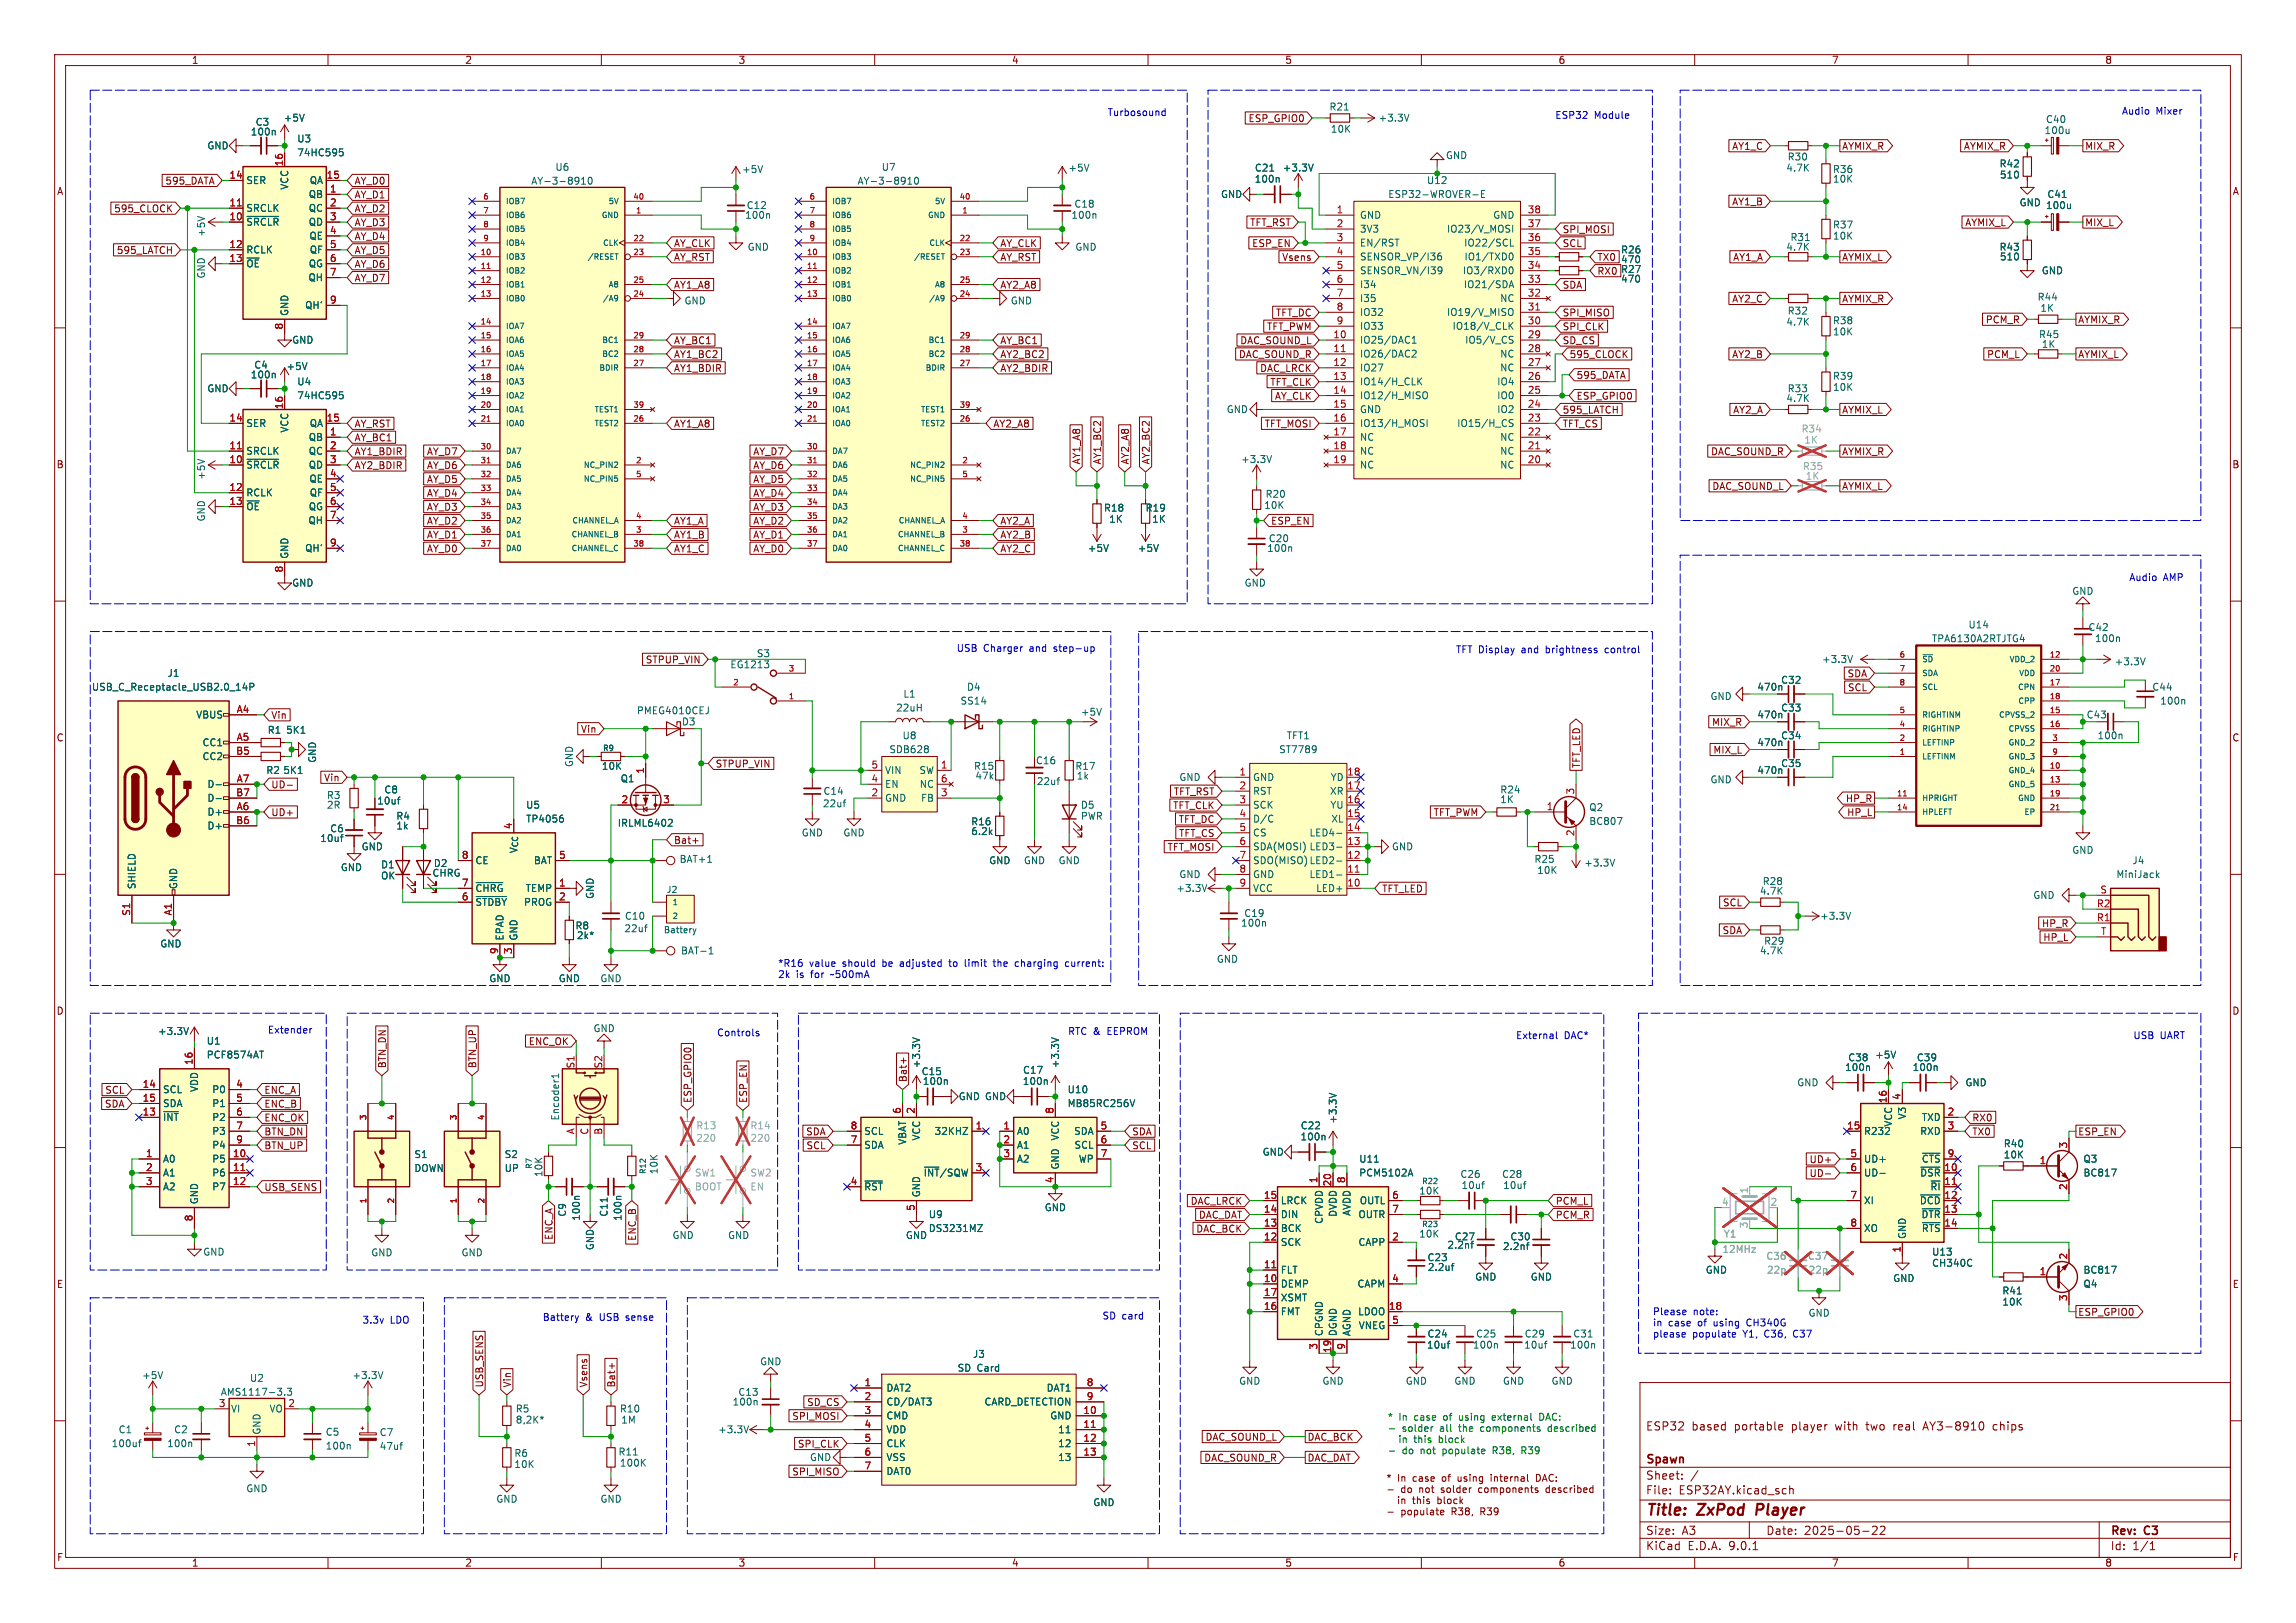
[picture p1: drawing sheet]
<svg xmlns="http://www.w3.org/2000/svg" width="420mm" height="297mm" viewBox="0 0 420 297" stroke-linecap="round" stroke-linejoin="round" font-family="sans-serif">
<defs><g id="words">
<g font-size="2.8" fill="#840000">
<text x="301" y="277.9">Title:</text>
<text x="310.6" y="277.9">ZxPod</text>
<text x="322.1" y="277.9">Player</text>
</g>
<g font-size="2.1" fill="#840000">
<text x="301" y="262">ESP32</text>
<text x="309.4" y="262">based</text>
<text x="317.3" y="262">portable</text>
<text x="327.9" y="262">player</text>
<text x="336" y="262">with</text>
<text x="341.8" y="262">two</text>
<text x="346.9" y="262">real</text>
<text x="352.6" y="262">AY3-8910</text>
<text x="365.5" y="262">chips</text>
<text x="301" y="268.2">Spawn</text>
<text x="301" y="273.7">File:</text>
<text x="301" y="271">Sheet:</text>
<text x="307.1" y="273.7">ESP32AY.kicad_sch</text>
<text x="301" y="281.1">Size:</text>
<text x="307.6" y="281.1">A3</text>
<text x="323" y="281.1">Date:</text>
<text x="330" y="281.1">2025-05-22</text>
<text x="386" y="281.3">Rev:</text>
<text x="392.4" y="281.3">C3</text>
<text x="301" y="283.9">KiCad</text>
<text x="308.7" y="283.9">E.D.A.</text>
<text x="316.3" y="283.9">9.0.1</text>
<text x="386" y="283.9">Id:</text>
<text x="390.1" y="283.9">1/1</text>
</g>
<g font-size="1.8" fill="#840000">
<text x="35" y="11.9">1</text>
<text x="85" y="11.9">2</text>
<text x="135" y="11.9">3</text>
<text x="185" y="11.9">4</text>
<text x="235" y="11.9">5</text>
<text x="285" y="11.9">6</text>
<text x="335" y="11.9">7</text>
<text x="385" y="11.9">8</text>
<text x="228.3" y="22.5">ESP_GPIO0</text>
<text x="316.8" y="27.6">AY1_C</text>
<text x="336.9" y="27.6">AYMIX_R</text>
<text x="359.1" y="27.6">AYMIX_R</text>
<text x="381.3" y="27.6">MIX_R</text>
<text x="10.3" y="35.9">A</text>
<text x="30.2" y="34">595_DATA</text>
<text x="64.8" y="34">AY_D0</text>
<text x="408.3" y="35.9">A</text>
<text x="20.8" y="39.1">595_CLOCK</text>
<text x="64.8" y="39.1">AY_D2</text>
<text x="64.8" y="36.5">AY_D1</text>
<text x="64.8" y="41.6">AY_D3</text>
<text x="228.6" y="41.6">TFT_RST</text>
<text x="316.8" y="37.8">AY1_B</text>
<text x="359.4" y="41.6">AYMIX_L</text>
<text x="381.3" y="41.6">MIX_L</text>
<text x="21.3" y="46.7">595_LATCH</text>
<text x="64.8" y="46.7">AY_D5</text>
<text x="64.8" y="44.1">AY_D4</text>
<text x="123.2" y="45.4">AY_CLK</text>
<text x="123.2" y="47.9">AY_RST</text>
<text x="182.9" y="45.4">AY_CLK</text>
<text x="182.9" y="47.9">AY_RST</text>
<text x="228.9" y="45.4">ESP_EN</text>
<text x="234.4" y="47.9">Vsens</text>
<text x="285.8" y="45.4">SCL</text>
<text x="285.8" y="42.9">SPI_MOSI</text>
<text x="292.1" y="47.9">TX0</text>
<text x="316.9" y="47.9">AY1_A</text>
<text x="336.9" y="47.9">AYMIX_L</text>
<text x="64.8" y="49.2">AY_D6</text>
<text x="64.8" y="51.8">AY_D7</text>
<text x="123.2" y="53">AY1_A8</text>
<text x="182.9" y="53">AY2_A8</text>
<text x="285.8" y="53">SDA</text>
<text x="292.1" y="50.5">RX0 R27</text>
<text x="233.3" y="58.1">TFT_DC</text>
<text x="285.8" y="58.1">SPI_MISO</text>
<text x="316.8" y="55.6">AY2_C</text>
<text x="336.9" y="55.6">AYMIX_R</text>
<text x="363.1" y="59.4">PCM_R</text>
<text x="380" y="59.4">AYMIX_R</text>
<text x="123.2" y="65.7">AY1_BC2</text>
<text x="123.2" y="63.2">AY_BC1</text>
<text x="182.9" y="65.7">AY2_BC2</text>
<text x="182.9" y="63.2">AY_BC1</text>
<text x="226.5" y="65.7">DAC_SOUND_R</text>
<text x="226.8" y="63.2">DAC_SOUND_L</text>
<text x="231.7" y="60.6">TFT_PWM</text>
<text x="285.8" y="63.2">SD_CS</text>
<text x="285.8" y="60.6">SPI_CLK</text>
<text x="287" y="65.7">595_CLOCK</text>
<text x="316.8" y="65.7">AY2_B</text>
<text x="363.4" y="65.7">PCM_L</text>
<text x="380" y="65.7">AYMIX_L</text>
<text x="123.2" y="68.3">AY1_BDIR</text>
<text x="182.9" y="68.3">AY2_BDIR</text>
<text x="230.4" y="68.3">DAC_LRCK</text>
<text x="232.3" y="70.8">TFT_CLK</text>
<text x="288.3" y="69.5">595_DATA</text>
<text x="233.1" y="73.3">AY_CLK</text>
<text x="285.8" y="75.9">595_LATCH</text>
<text x="288.3" y="73.3">ESP_GPIO0</text>
<text x="316.9" y="75.9">AY2_A</text>
<text x="336.9" y="75.9">AYMIX_L</text>
<text x="64.8" y="81">AY_BC1</text>
<text x="64.8" y="78.4">AY_RST</text>
<text x="64.8" y="83.5">AY1_BDIR</text>
<text x="78" y="83.5">AY_D7</text>
<text x="123.2" y="78.4">AY1_A8</text>
<text x="137.7" y="83.5">AY_D7</text>
<text x="181.6" y="78.4">AY2_A8</text>
<text x="231.2" y="78.4">TFT_MOSI</text>
<text x="285.8" y="78.4">TFT_CS</text>
<text x="312.9" y="83.5">DAC_SOUND_R</text>
<text x="336.9" y="83.5">AYMIX_R</text>
<text x="10.3" y="85.9">B</text>
<text x="64.8" y="86">AY2_BDIR</text>
<text x="78" y="86">AY_D6</text>
<text x="78" y="88.6">AY_D5</text>
<text x="137.7" y="88.6">AY_D5</text>
<text x="137.7" y="86">AY_D6</text>
<text x="197.8" y="85.1" transform="rotate(-90 197.8 85.1)">AY1_A8</text>
<text x="201.6" y="85.1" transform="rotate(-90 201.6 85.1)">AY1_BC2</text>
<text x="206.7" y="85.1" transform="rotate(-90 206.7 85.1)">AY2_A8</text>
<text x="210.5" y="85.1" transform="rotate(-90 210.5 85.1)">AY2_BC2</text>
<text x="313.1" y="89.9">DAC_SOUND_L</text>
<text x="336.9" y="89.9">AYMIX_L</text>
<text x="408.2" y="85.9">B</text>
<text x="78" y="93.7">AY_D3</text>
<text x="78" y="91.1">AY_D4</text>
<text x="137.7" y="93.7">AY_D3</text>
<text x="137.7" y="91.1">AY_D4</text>
<text x="78" y="101.3">AY_D0</text>
<text x="78" y="98.7">AY_D1</text>
<text x="78" y="96.2">AY_D2</text>
<text x="123.2" y="98.7">AY1_B</text>
<text x="123.2" y="96.2">AY1_A</text>
<text x="123.2" y="101.3">AY1_C</text>
<text x="137.7" y="96.2">AY_D2</text>
<text x="137.7" y="98.7">AY_D1</text>
<text x="137.7" y="101.3">AY_D0</text>
<text x="182.9" y="101.3">AY2_C</text>
<text x="182.9" y="96.2">AY2_A</text>
<text x="182.9" y="98.7">AY2_B</text>
<text x="232.4" y="96.2">ESP_EN</text>
<text x="118" y="121.6">STPUP_VIN</text>
<text x="337.9" y="124.1">SDA</text>
<text x="49.5" y="131.8">Vin</text>
<text x="337.9" y="126.7">SCL</text>
<text x="10.3" y="135.9">C</text>
<text x="106.2" y="134.3">Vin</text>
<text x="313.1" y="133">MIX_R</text>
<text x="408.2" y="135.9">C</text>
<text x="59.2" y="143.2">Vin</text>
<text x="130.8" y="140.7">STPUP_VIN</text>
<text x="289.2" y="140.7" transform="rotate(-90 289.2 140.7)">TFT_LED</text>
<text x="313.3" y="138.1">MIX_L</text>
<text x="49.5" y="149.5">UD+</text>
<text x="49.5" y="144.5">UD-</text>
<text x="214.5" y="148.3">TFT_CLK</text>
<text x="214.6" y="145.7">TFT_RST</text>
<text x="262.1" y="149.5">TFT_PWM</text>
<text x="337.5" y="147">HP_R</text>
<text x="337.8" y="149.5">HP_L</text>
<text x="123.2" y="154.6">Bat+</text>
<text x="213.5" y="155.9">TFT_MOSI</text>
<text x="215.5" y="150.8">TFT_DC</text>
<text x="215.6" y="153.4">TFT_CS</text>
<text x="252.7" y="163.5">TFT_LED</text>
<text x="315.1" y="166.1">SCL</text>
<text x="315" y="171.1">SDA</text>
<text x="373.4" y="169.9">HP_R</text>
<text x="373.7" y="172.4">HP_L</text>
<text x="10.3" y="185.9">D</text>
<text x="408.2" y="185.9">D</text>
<text x="96.6" y="191.5">ENC_OK</text>
<text x="70.8" y="195.6" transform="rotate(-90 70.8 195.6)">BTN_DN</text>
<text x="87.3" y="195.6" transform="rotate(-90 87.3 195.6)">BTN_UP</text>
<text x="19.1" y="202.9">SDA</text>
<text x="19.1" y="200.3">SCL</text>
<text x="48.3" y="200.3">ENC_A</text>
<text x="48.3" y="202.9">ENC_B</text>
<text x="126.7" y="201.9" transform="rotate(-90 126.7 201.9)">ESP_GPIO0</text>
<text x="136.8" y="201.9" transform="rotate(-90 136.8 201.9)">ESP_EN</text>
<text x="166.1" y="198.1" transform="rotate(-90 166.1 198.1)">Bat+</text>
<text x="48.3" y="205.4">ENC_OK</text>
<text x="48.3" y="208">BTN_DN</text>
<text x="147.4" y="208">SDA</text>
<text x="207" y="208">SDA</text>
<text x="360.7" y="208">TX0</text>
<text x="360.7" y="205.4">RX0</text>
<text x="380" y="208">ESP_EN</text>
<text x="48.3" y="210.5">BTN_UP</text>
<text x="147.4" y="210.5">SCL</text>
<text x="207" y="210.5">SCL</text>
<text x="330.9" y="213">UD+</text>
<text x="330.9" y="215.6">UD-</text>
<text x="48.3" y="218.1">USB_SENS</text>
<text x="217.7" y="220.7">DAC_LRCK</text>
<text x="284.5" y="220.7">PCM_L</text>
<text x="101.3" y="227" transform="rotate(-90 101.3 227)">ENC_A</text>
<text x="116.5" y="227.2" transform="rotate(-90 116.5 227.2)">ENC_B</text>
<text x="218.7" y="225.7">DAC_BCK</text>
<text x="219.2" y="223.2">DAC_DAT</text>
<text x="284.5" y="223.2">PCM_R</text>
<text x="10.3" y="235.9">E</text>
<text x="408.3" y="235.9">E</text>
<text x="380" y="241">ESP_GPIO0</text>
<text x="88.6" y="254" transform="rotate(-90 88.6 254)">USB_SENS</text>
<text x="93.7" y="254" transform="rotate(-90 93.7 254)">Vin</text>
<text x="107.6" y="254" transform="rotate(-90 107.6 254)">Vsens</text>
<text x="112.7" y="254" transform="rotate(-90 112.7 254)">Bat+</text>
<text x="147.5" y="257.5">SD_CS</text>
<text x="144.8" y="260">SPI_MOSI</text>
<text x="220.4" y="263.8">DAC_SOUND_L</text>
<text x="239.1" y="263.8">DAC_BCK</text>
<text x="145.8" y="265.1">SPI_CLK</text>
<text x="220.2" y="267.7">DAC_SOUND_R</text>
<text x="239.1" y="267.7">DAC_DAT</text>
<text x="144.8" y="270.2">SPI_MISO</text>
<text x="253.5" y="271.4">*</text>
<text x="255.6" y="271.4">In</text>
<text x="255.8" y="275.4">in</text>
<text x="256.2" y="273.4">do</text>
<text x="258.6" y="271.4">case</text>
<text x="258.8" y="275.4">this</text>
<text x="259.7" y="273.4">not</text>
<text x="263.4" y="275.4">block</text>
<text x="263.9" y="273.4">solder</text>
<text x="264.1" y="271.4">of</text>
<text x="267.1" y="271.4">using</text>
<text x="270.9" y="273.4">components</text>
<text x="273.4" y="271.4">internal</text>
<text x="281.9" y="271.4">DAC:</text>
<text x="283.5" y="273.4">described</text>
<text x="256.2" y="277.5">populate</text>
<text x="265.6" y="277.5">R38,</text>
<text x="271.1" y="277.5">R39</text>
<text x="10.3" y="285.9">F</text>
<text x="35" y="286.9">1</text>
<text x="85" y="286.9">2</text>
<text x="135" y="286.9">3</text>
<text x="185" y="286.9">4</text>
<text x="235" y="286.9">5</text>
<text x="285" y="286.9">6</text>
<text x="335" y="286.9">7</text>
<text x="385" y="286.9">8</text>
<text x="408.3" y="285.9">F</text>
</g>
<g font-size="1.8" fill="#006464">
<text x="46.7" y="23.2">C3</text>
<text x="51.8" y="22.5">+5V</text>
<text x="243.1" y="20.4">R21</text>
<text x="252.1" y="22.5">+3.3V</text>
<text x="374.2" y="22.7">C40</text>
<text x="37.8" y="27.5">GND</text>
<text x="45.8" y="25">100n</text>
<text x="54.3" y="26.3">U3</text>
<text x="54.3" y="28.8">74HC595</text>
<text x="243.3" y="24.5">10K</text>
<text x="264.4" y="29.3">GND</text>
<text x="326.9" y="29.6">R30</text>
<text x="373.9" y="24.7">100u</text>
<text x="45" y="33.9">SER</text>
<text x="52.9" y="34.8" transform="rotate(-90 52.9 34.8)">VCC</text>
<text x="56.6" y="33.9">QA</text>
<text x="97.1" y="34">AY-3-8910</text>
<text x="101.5" y="31.5">U6</text>
<text x="135.6" y="31.9">+5V</text>
<text x="156.8" y="34">AY-3-8910</text>
<text x="161.2" y="31.5">U7</text>
<text x="195.3" y="31.6">+5V</text>
<text x="229.4" y="33.6">100n</text>
<text x="229.4" y="31.6">C21</text>
<text x="234.5" y="31.6">+3.3V</text>
<text x="260.9" y="33.9">U12</text>
<text x="326.7" y="31.6">4.7K</text>
<text x="335.2" y="31.9">R36</text>
<text x="335.2" y="33.6">10K</text>
<text x="365.7" y="30.8">R42</text>
<text x="365.7" y="32.9">510</text>
<text x="45" y="39">SRCLK</text>
<text x="45" y="41.5">~{SRCLR}</text>
<text x="56.4" y="36.4">QB</text>
<text x="56.4" y="39">QC</text>
<text x="56.4" y="41.5">QD</text>
<text x="136.2" y="40.2">100n</text>
<text x="136.5" y="38.5">C12</text>
<text x="195.9" y="40.2">100n</text>
<text x="196.4" y="38.2">C18</text>
<text x="223.2" y="36.4">GND</text>
<text x="248.7" y="40.2">GND</text>
<text x="253.8" y="36.4">ESP32-WROVER-E</text>
<text x="273" y="40.2">GND</text>
<text x="369.3" y="37.9">GND</text>
<text x="374.2" y="38.5">100u</text>
<text x="374.4" y="36.4">C41</text>
<text x="37.7" y="43.5" transform="rotate(-90 37.7 43.5)">+5V</text>
<text x="45" y="46.6">RCLK</text>
<text x="56.5" y="44">QE</text>
<text x="56.6" y="46.6">QF</text>
<text x="136.7" y="46.1">GND</text>
<text x="196.6" y="46.1">GND</text>
<text x="248.7" y="42.8">3V3</text>
<text x="248.7" y="45.3">EN/RST</text>
<text x="248.7" y="47.9">SENSOR_VP/I36</text>
<text x="264.6" y="42.8">IO23/V_MOSI</text>
<text x="267.7" y="45.3">IO22/SCL</text>
<text x="267.8" y="47.9">IO1/TXD0</text>
<text x="296.4" y="46.6">R26</text>
<text x="326.7" y="46.1">4.7K</text>
<text x="327.4" y="44.3">R31</text>
<text x="335.2" y="42">R37</text>
<text x="335.2" y="44">10K</text>
<text x="365.7" y="46.1">R43</text>
<text x="365.7" y="47.9">510</text>
<text x="37.7" y="51.1" transform="rotate(-90 37.7 51.1)">GND</text>
<text x="45" y="49.1">~{OE}</text>
<text x="56.3" y="51.7">QH</text>
<text x="56.4" y="49.1">QG</text>
<text x="248.7" y="50.4">SENSOR_VN/I39</text>
<text x="248.7" y="52.9">I34</text>
<text x="267.5" y="50.4">IO3/RXD0</text>
<text x="267.7" y="52.9">IO21/SDA</text>
<text x="296.4" y="51.9">470</text>
<text x="296.4" y="48.4">470</text>
<text x="296.4" y="50.1">R27</text>
<text x="373.4" y="50.4">GND</text>
<text x="52.9" y="57.9" transform="rotate(-90 52.9 57.9)">GND</text>
<text x="55.7" y="56.7">QH'</text>
<text x="125.1" y="55.9">GND</text>
<text x="184.8" y="55.9">GND</text>
<text x="248.7" y="55.5">I35</text>
<text x="248.7" y="58">IO32</text>
<text x="264.6" y="58">IO19/V_MISO</text>
<text x="274.3" y="55.5">NC</text>
<text x="326.7" y="59.8">4.7K</text>
<text x="326.9" y="57.8">R32</text>
<text x="335.2" y="59.5">R38</text>
<text x="372.6" y="55.2">R44</text>
<text x="373.1" y="57.3">1K</text>
<text x="53.3" y="63.1">GND</text>
<text x="248.7" y="60.6">IO33</text>
<text x="248.7" y="63.1">IO25/DAC1</text>
<text x="248.7" y="65.6">IO26/DAC2</text>
<text x="265.6" y="60.6">IO18/V_CLK</text>
<text x="267.9" y="63.1">IO5/V_CS</text>
<text x="274.3" y="65.6">NC</text>
<text x="335.2" y="61.6">10K</text>
<text x="372.9" y="62.1">R45</text>
<text x="373.4" y="63.9">1K</text>
<text x="37.8" y="72">GND</text>
<text x="45.8" y="69.4">100n</text>
<text x="46.4" y="67.7">C4</text>
<text x="52.3" y="67.9">+5V</text>
<text x="54.3" y="70.7">U4</text>
<text x="248.7" y="68.2">IO27</text>
<text x="248.7" y="70.7">IO14/H_CLK</text>
<text x="273.8" y="70.7">IO4</text>
<text x="274.3" y="68.2">NC</text>
<text x="326.9" y="72">R33</text>
<text x="335.2" y="69.7">R39</text>
<text x="335.2" y="71.7">10K</text>
<text x="54.3" y="73.3">74HC595</text>
<text x="224.3" y="75.8">GND</text>
<text x="248.7" y="73.3">IO12/H_MISO</text>
<text x="248.7" y="75.8">GND</text>
<text x="273.8" y="73.3">IO0</text>
<text x="273.8" y="75.8">IO2</text>
<text x="326.7" y="73.8">4.7K</text>
<text x="45" y="78.3">SER</text>
<text x="45" y="83.4">SRCLK</text>
<text x="52.9" y="79.3" transform="rotate(-90 52.9 79.3)">VCC</text>
<text x="56.4" y="80.9">QB</text>
<text x="56.4" y="83.4">QC</text>
<text x="56.6" y="78.3">QA</text>
<text x="248.7" y="78.3">IO13/H_MOSI</text>
<text x="248.7" y="80.9">NC</text>
<text x="248.7" y="83.4">NC</text>
<text x="266.4" y="78.3">IO15/H_CS</text>
<text x="274.3" y="80.9">NC</text>
<text x="274.3" y="83.4">NC</text>
<text x="37.7" y="87.9" transform="rotate(-90 37.7 87.9)">+5V</text>
<text x="45" y="86">~{SRCLR}</text>
<text x="56.4" y="86">QD</text>
<text x="56.5" y="88.5">QE</text>
<text x="226.9" y="84.9">+3.3V</text>
<text x="248.7" y="86">NC</text>
<text x="274.3" y="86">NC</text>
<text x="37.7" y="95.5" transform="rotate(-90 37.7 95.5)">GND</text>
<text x="45" y="91">RCLK</text>
<text x="45" y="93.6">~{OE}</text>
<text x="56.4" y="93.6">QG</text>
<text x="56.6" y="91">QF</text>
<text x="201.8" y="93.8">R18</text>
<text x="202.8" y="95.9">1K</text>
<text x="209.5" y="93.8">R19</text>
<text x="210.7" y="95.9">1K</text>
<text x="231.1" y="93.3">10K</text>
<text x="231.4" y="91.3">R20</text>
<text x="55.7" y="101.2">QH'</text>
<text x="56.3" y="96.1">QH</text>
<text x="198.9" y="101.2">+5V</text>
<text x="208" y="101.2">+5V</text>
<text x="231.7" y="101.2">100n</text>
<text x="232" y="99.4">C20</text>
<text x="52.9" y="102.4" transform="rotate(-90 52.9 102.4)">GND</text>
<text x="53.3" y="107.5">GND</text>
<text x="227.6" y="107.5">GND</text>
<text x="379" y="109">GND</text>
<text x="353.3" y="117.7">TPA6130A2RTJTG4</text>
<text x="360" y="115.2">U14</text>
<text x="381.9" y="115.7">C42</text>
<text x="383.1" y="117.7">100n</text>
<text x="30.6" y="124.1">J1</text>
<text x="133.5" y="122.5">EG1213</text>
<text x="138.3" y="120.5">S3</text>
<text x="325.7" y="125.3">C32</text>
<text x="333.2" y="121.5">+3.3V</text>
<text x="386.7" y="121.9">+3.3V</text>
<text x="16.7" y="126.6">USB_C_Receptacle_USB2.0_14P</text>
<text x="35.8" y="131.7">VBUS</text>
<text x="116.4" y="130.9">PMEG4010CEJ</text>
<text x="163.8" y="130.4">22uH</text>
<text x="165.1" y="127.9">L1</text>
<text x="175.6" y="129.1">SS14</text>
<text x="176.8" y="126.6">D4</text>
<text x="197.6" y="131.2">+5V</text>
<text x="312.8" y="128.3">GND</text>
<text x="321.4" y="126.6">470n</text>
<text x="321.4" y="131.7">470n</text>
<text x="325.7" y="130.4">C33</text>
<text x="381.6" y="131.7">C43</text>
<text x="393.6" y="126.6">C44</text>
<text x="395.1" y="129.1">100n</text>
<text x="36.9" y="136.8">CC1</text>
<text x="48.9" y="134.5">R1</text>
<text x="52.2" y="134.5">5K1</text>
<text x="124.6" y="132.9">D3</text>
<text x="165" y="135.5">U8</text>
<text x="235.3" y="135.5">TFT1</text>
<text x="321.4" y="136.8">470n</text>
<text x="325.7" y="135.5">C34</text>
<text x="383.6" y="135.5">100n</text>
<text x="36.9" y="139.3">CC2</text>
<text x="48.6" y="141.8">R2</text>
<text x="51.7" y="141.8">5K1</text>
<text x="58" y="139.7" transform="rotate(-90 58 139.7)">GND</text>
<text x="105" y="140.5" transform="rotate(-90 105 140.5)">GND</text>
<text x="110" y="141.1">10K</text>
<text x="113.4" y="143.4">Q1</text>
<text x="161.8" y="141.8">VIN</text>
<text x="162.6" y="138">SDB628</text>
<text x="168.1" y="141.8">SW</text>
<text x="178.1" y="141.1">R15</text>
<text x="178.3" y="142.8">47k</text>
<text x="189.4" y="140.1">C16</text>
<text x="189.5" y="143.9">22uf</text>
<text x="196.6" y="141.1">R17</text>
<text x="196.9" y="142.8">1k</text>
<text x="215.6" y="143.1">GND</text>
<text x="229.1" y="143.1">GND</text>
<text x="233.9" y="138">ST7789</text>
<text x="243.3" y="143.1">YD</text>
<text x="312.8" y="143.5">GND</text>
<text x="321.4" y="141.8">470n</text>
<text x="325.7" y="140.6">C35</text>
<text x="37.8" y="144.4">D-</text>
<text x="37.8" y="146.9">D-</text>
<text x="37.8" y="149.5">D+</text>
<text x="59.7" y="146.4">R3</text>
<text x="59.7" y="148.2">2R</text>
<text x="68.9" y="147.4">10uf</text>
<text x="70.2" y="145.4">C8</text>
<text x="96.1" y="148.2">U5</text>
<text x="150.4" y="147.9">22uf</text>
<text x="150.5" y="145.6">C14</text>
<text x="161.8" y="144.4">EN</text>
<text x="161.8" y="146.9">GND</text>
<text x="168.1" y="144.4">NC</text>
<text x="168.4" y="146.9">FB</text>
<text x="197.6" y="148.2">D5</text>
<text x="229.1" y="145.6">RST</text>
<text x="229.1" y="148.2">SCK</text>
<text x="243.2" y="145.6">XR</text>
<text x="243.2" y="148.2">YU</text>
<text x="274.3" y="147.2">1K</text>
<text x="274.3" y="145.4">R24</text>
<text x="290.6" y="148.6">Q2</text>
<text x="37.8" y="152">D+</text>
<text x="58.5" y="154.3">10uf</text>
<text x="60.3" y="152.5">C6</text>
<text x="66" y="155.8">GND</text>
<text x="72.4" y="150.2">R4</text>
<text x="72.4" y="152">1k</text>
<text x="96.1" y="150.7">TP4056</text>
<text x="112.9" y="151.5">IRLML6402</text>
<text x="146.6" y="153.3">GND</text>
<text x="154.2" y="153.3">GND</text>
<text x="177.6" y="153">6.2k</text>
<text x="177.6" y="151.2">R16</text>
<text x="197.6" y="150.2">PWR</text>
<text x="229.1" y="150.7">D/C</text>
<text x="229.1" y="153.3">CS</text>
<text x="229.1" y="155.8">SDA(MOSI) LED3-</text>
<text x="239.4" y="153.3">LED4-</text>
<text x="243.4" y="150.7">XL</text>
<text x="254.5" y="155.8">GND</text>
<text x="290.6" y="151.2">BC807</text>
<text x="62.2" y="159.6">GND</text>
<text x="69.6" y="159.1">D1</text>
<text x="69.6" y="161.1">OK</text>
<text x="79" y="160.6">CHRG</text>
<text x="79.3" y="158.9">D2</text>
<text x="86.9" y="158.3">CE</text>
<text x="94.8" y="156.3" transform="rotate(-90 94.8 156.3)">V_{CC}</text>
<text x="97.6" y="158.3">BAT</text>
<text x="124.2" y="158.1">BAT+1</text>
<text x="180.8" y="158.3">GND</text>
<text x="187.2" y="158.3">GND</text>
<text x="193.5" y="158.3">GND</text>
<text x="215.6" y="160.9">GND</text>
<text x="229.1" y="158.3">SDO(MISO) LED2-</text>
<text x="229.1" y="160.9">GND</text>
<text x="239.4" y="160.9">LED1-</text>
<text x="280.6" y="158.1">R25</text>
<text x="281.1" y="160.1">10K</text>
<text x="289.7" y="158.8">+3.3V</text>
<text x="379" y="156.4">GND</text>
<text x="387" y="160.9">MiniJack</text>
<text x="390" y="158.3">J4</text>
<text x="25" y="162.8" transform="rotate(-90 25 162.8)">SHIELD</text>
<text x="32.6" y="162.8" transform="rotate(-90 32.6 162.8)">GND</text>
<text x="86.9" y="163.4">~{CHRG}</text>
<text x="86.9" y="166">~{STDBY} PROG</text>
<text x="96.1" y="163.4">TEMP</text>
<text x="108.8" y="164.6" transform="rotate(-90 108.8 164.6)">GND</text>
<text x="215.1" y="163.4">+3.3V</text>
<text x="227.5" y="168">C19</text>
<text x="229.1" y="163.4">VCC</text>
<text x="240.6" y="163.4">LED+</text>
<text x="321.8" y="163.9">4.7K</text>
<text x="322.3" y="162.2">R28</text>
<text x="371.8" y="164.7">GND</text>
<text x="29.2" y="173.6">GND</text>
<text x="92.3" y="172.2" transform="rotate(-90 92.3 172.2)">EPAD</text>
<text x="94.8" y="172.2" transform="rotate(-90 94.8 172.2)">GND</text>
<text x="105.2" y="170.3">R8</text>
<text x="105.4" y="172.1">2k*</text>
<text x="114.1" y="170.8">22uf</text>
<text x="114.2" y="168.5">C10</text>
<text x="226.9" y="169.8">100n</text>
<text x="322.6" y="173.1">R29</text>
<text x="332.8" y="168.5">+3.3V</text>
<text x="89.4" y="179.9">GND</text>
<text x="102.1" y="179.9">GND</text>
<text x="109.7" y="179.9">GND</text>
<text x="124.5" y="174.9">BAT-1</text>
<text x="222.5" y="176.4">GND</text>
<text x="321.8" y="174.9">4.7K</text>
<text x="28.8" y="189.6">+3.3V</text>
<text x="37.7" y="191.4">U1</text>
<text x="108.5" y="189.1">GND</text>
<text x="37.7" y="193.9">PCF8574AT</text>
<text x="168.5" y="197">C15</text>
<text x="168.5" y="195.6" transform="rotate(-90 168.5 195.6)">+3.3V</text>
<text x="187" y="196.7">C17</text>
<text x="193.9" y="195.6" transform="rotate(-90 193.9 195.6)">+3.3V</text>
<text x="337.4" y="196.2">100n</text>
<text x="338" y="194.4">C38</text>
<text x="342.9" y="193.9">+5V</text>
<text x="349.8" y="196.2">100n</text>
<text x="350.5" y="194.4">C39</text>
<text x="29.7" y="200.3">SCL</text>
<text x="29.7" y="202.8">SDA</text>
<text x="36.4" y="199.9" transform="rotate(-90 36.4 199.9)">VDD</text>
<text x="38.7" y="200.3">P0</text>
<text x="38.7" y="202.8">P1</text>
<text x="168.7" y="198.7">100n</text>
<text x="175.3" y="201.5">GND GND</text>
<text x="187" y="198.7">100n</text>
<text x="195.2" y="200.3">U10</text>
<text x="195.2" y="202.8">MB85RC256V</text>
<text x="328.7" y="199">GND</text>
<text x="359.4" y="199">GND</text>
<text x="29.7" y="205.3">~{INT}</text>
<text x="38.7" y="205.3">P2</text>
<text x="38.7" y="207.9">P3</text>
<text x="102.5" y="205.1" transform="rotate(-90 102.5 205.1)">Encoder1</text>
<text x="158" y="207.9">SCL</text>
<text x="166" y="209.6" transform="rotate(-90 166 209.6)">VBAT</text>
<text x="168.5" y="208.8" transform="rotate(-90 168.5 208.8)">VCC</text>
<text x="170.9" y="207.9">32KHZ</text>
<text x="185.9" y="207.9">A0</text>
<text x="193.9" y="208.8" transform="rotate(-90 193.9 208.8)">VCC</text>
<text x="196.4" y="207.9">SDA</text>
<text x="237.8" y="208.9">100n</text>
<text x="237.8" y="206.9">C22</text>
<text x="244.7" y="205.7" transform="rotate(-90 244.7 205.7)">+3.3V</text>
<text x="340.9" y="207.9">R232</text>
<text x="346.3" y="206.3" transform="rotate(-90 346.3 206.3)">VCC</text>
<text x="348.8" y="204.9" transform="rotate(-90 348.8 204.9)">V3</text>
<text x="351.1" y="207.9">RXD</text>
<text x="351.4" y="205.3">TXD</text>
<text x="29.7" y="213">A0</text>
<text x="29.7" y="215.5">A1</text>
<text x="38.7" y="210.4">P4</text>
<text x="38.7" y="213">P5</text>
<text x="38.7" y="215.5">P6</text>
<text x="75.7" y="212.1">S1</text>
<text x="75.7" y="214.7">DOWN</text>
<text x="92.2" y="214.7">UP</text>
<text x="92.2" y="212.1">S2</text>
<text x="99.4" y="215.5" transform="rotate(-90 99.4 215.5)">10K</text>
<text x="120.5" y="215" transform="rotate(-90 120.5 215)">10K</text>
<text x="158" y="210.4">SDA</text>
<text x="168.9" y="215.5">~{INT}/SQW</text>
<text x="185.9" y="210.4">A1</text>
<text x="185.9" y="213">A2</text>
<text x="193.9" y="214.1" transform="rotate(-90 193.9 214.1)">GND</text>
<text x="196.4" y="210.4">SCL</text>
<text x="197.2" y="213">WP</text>
<text x="230.9" y="211.7">GND</text>
<text x="248.5" y="213">U11</text>
<text x="248.5" y="215.5">PCM5102A</text>
<text x="267" y="215.7">C26</text>
<text x="274.7" y="215.7">C28</text>
<text x="340.9" y="213">UD+</text>
<text x="340.9" y="215.5">UD-</text>
<text x="351.1" y="215.5">~{DSR}</text>
<text x="351.4" y="213">~{CTS}</text>
<text x="366.4" y="210.2">R40</text>
<text x="366.4" y="212.2">10K</text>
<text x="381" y="215.5">BC817</text>
<text x="381" y="213">Q3</text>
<text x="29.7" y="218">A2</text>
<text x="36.4" y="220.5" transform="rotate(-90 36.4 220.5)">GND</text>
<text x="38.7" y="218">P7</text>
<text x="158" y="218">~{RST}</text>
<text x="168.5" y="219.2" transform="rotate(-90 168.5 219.2)">GND</text>
<text x="191" y="221.8">GND</text>
<text x="234.2" y="220.6">LRCK</text>
<text x="248.6" y="220.6">OUTL</text>
<text x="259.5" y="218.8">10K</text>
<text x="267.2" y="217.8">10uf</text>
<text x="274.9" y="217.8">10uf</text>
<text x="340.9" y="220.6">XI</text>
<text x="351.1" y="220.6">~{DCD}</text>
<text x="353" y="218">~{RI}</text>
<text x="103.7" y="222.7" transform="rotate(-90 103.7 222.7)">C9</text>
<text x="106.3" y="223.5" transform="rotate(-90 106.3 223.5)">100n</text>
<text x="111.4" y="222.7" transform="rotate(-90 111.4 222.7)">C11</text>
<text x="113.9" y="223.5" transform="rotate(-90 113.9 223.5)">100n</text>
<text x="122.9" y="226.9">GND</text>
<text x="133.1" y="226.9">GND</text>
<text x="165.6" y="226.9">GND</text>
<text x="169.8" y="223.1">U9</text>
<text x="169.8" y="225.7">DS3231MZ</text>
<text x="234.2" y="223.1">DIN</text>
<text x="234.2" y="225.7">BCK</text>
<text x="242.2" y="224" transform="rotate(-90 242.2 224)">CPVDD</text>
<text x="244.7" y="222.8" transform="rotate(-90 244.7 222.8)">DVDD</text>
<text x="247.2" y="222.6" transform="rotate(-90 247.2 222.6)">AVDD</text>
<text x="248.4" y="223.1">OUTR</text>
<text x="259.5" y="226.7">10K</text>
<text x="266" y="227.2">C27</text>
<text x="276.2" y="227.2">C30</text>
<text x="340.9" y="225.7">XO</text>
<text x="348.8" y="226.8" transform="rotate(-90 348.8 226.8)">GND</text>
<text x="351.4" y="223.1">~{DTR}</text>
<text x="351.4" y="225.7">~{RTS}</text>
<text x="37.1" y="230">GND</text>
<text x="67.8" y="230.1">GND</text>
<text x="84.3" y="230.1">GND</text>
<text x="108.8" y="228.9" transform="rotate(-90 108.8 228.9)">GND</text>
<text x="234.2" y="228.2">SCK</text>
<text x="234.2" y="233.3">FLT</text>
<text x="248.4" y="228.2">CAPP</text>
<text x="261" y="231">C23</text>
<text x="261.1" y="232.8">2.2uf</text>
<text x="264.7" y="228.7">2.2nf</text>
<text x="274.8" y="229">2.2nf</text>
<text x="311.9" y="233.3">GND</text>
<text x="353.3" y="230">U13</text>
<text x="353.3" y="232">CH340C</text>
<text x="381" y="233.3">BC817</text>
<text x="234.2" y="235.8">DEMP</text>
<text x="234.2" y="238.4">XSMT</text>
<text x="248.2" y="235.8">CAPM</text>
<text x="269.7" y="234.5">GND</text>
<text x="279.9" y="234.5">GND</text>
<text x="346.2" y="234.8">GND</text>
<text x="366.2" y="237.1">R41</text>
<text x="366.2" y="239.1">10K</text>
<text x="381" y="235.8">Q4</text>
<text x="234.2" y="240.9">FMT</text>
<text x="242.2" y="244.6" transform="rotate(-90 242.2 244.6)">CPGND</text>
<text x="244.7" y="244.6" transform="rotate(-90 244.7 244.6)">DGND</text>
<text x="247.2" y="244.6" transform="rotate(-90 247.2 244.6)">AGND</text>
<text x="248.3" y="240.9">LDOO</text>
<text x="248.5" y="243.4">VNEG</text>
<text x="261" y="245">C24</text>
<text x="269.9" y="245">C25</text>
<text x="278.8" y="245">C29</text>
<text x="287.7" y="245">C31</text>
<text x="330.7" y="241.1">GND</text>
<text x="138.9" y="250">GND</text>
<text x="175.1" y="251.2">SD Card</text>
<text x="177.9" y="248.7">J3</text>
<text x="260.9" y="247">10uf</text>
<text x="269.3" y="247">100n</text>
<text x="278.7" y="247">10uf</text>
<text x="287.1" y="247">100n</text>
<text x="25.9" y="252.6">+5V</text>
<text x="40.3" y="255.6">AMS1117-3.3</text>
<text x="45.6" y="253.1">U2</text>
<text x="64.4" y="252.6">+3.3V</text>
<text x="133.9" y="257.4">100n</text>
<text x="135" y="255.6">C13</text>
<text x="162.1" y="254.9">DAT2</text>
<text x="162.1" y="257.4">CD/DAT3</text>
<text x="180" y="257.4">CARD_DETECTION</text>
<text x="191.3" y="254.9">DAT1</text>
<text x="226.6" y="253.6">GND</text>
<text x="241.8" y="253.6">GND</text>
<text x="257" y="253.6">GND</text>
<text x="265.9" y="253.6">GND</text>
<text x="274.8" y="253.6">GND</text>
<text x="283.7" y="253.6">GND</text>
<text x="21.6" y="262.5">C1</text>
<text x="31.8" y="262.5">C2</text>
<text x="42.2" y="258.7">VI</text>
<text x="47.9" y="262.6" transform="rotate(-90 47.9 262.6)">GND</text>
<text x="49.2" y="258.7">VO</text>
<text x="59.5" y="262.9">C5</text>
<text x="69.4" y="263">C7</text>
<text x="94.2" y="258.7">R5</text>
<text x="113.3" y="258.7">R10</text>
<text x="113.5" y="260.7">1M</text>
<text x="131.3" y="262.5">+3.3V</text>
<text x="162.1" y="259.9">CMD</text>
<text x="162.1" y="262.5">VDD</text>
<text x="192" y="259.9">GND</text>
<text x="193.5" y="262.5">11</text>
<text x="20.3" y="265">100uf</text>
<text x="30.5" y="265">100n</text>
<text x="59.5" y="265.5">100n</text>
<text x="69.4" y="265.5">47uf</text>
<text x="94" y="266.8">R6</text>
<text x="94" y="268.8">10K</text>
<text x="113" y="266.5">R11</text>
<text x="113.3" y="268.6">100K</text>
<text x="148.1" y="267.6">GND</text>
<text x="162.1" y="265">CLK</text>
<text x="162.1" y="267.6">VSS</text>
<text x="193.5" y="265">12</text>
<text x="193.5" y="267.6">13</text>
<text x="45" y="273.3">GND</text>
<text x="90.7" y="275.2">GND</text>
<text x="109.7" y="275.2">GND</text>
<text x="162.1" y="270.1">DAT0</text>
<text x="199.9" y="275.8">GND</text>
</g>
<g font-size="1.8" fill="#0000c2">
<text x="202.5" y="21.4">Turbosound</text>
<text x="284.4" y="21.9">ESP32</text>
<text x="291.6" y="21.9">Module</text>
<text x="388.1" y="21.2">Audio</text>
<text x="394.4" y="21.2">Mixer</text>
<text x="389.4" y="106.5">Audio</text>
<text x="395.7" y="106.5">AMP</text>
<text x="174.9" y="119.5">USB</text>
<text x="179.9" y="119.5">Charger</text>
<text x="188.4" y="119.5">and</text>
<text x="193.1" y="119.5">step-up</text>
<text x="266.2" y="119.7">TFT Display</text>
<text x="278.4" y="119.7">and</text>
<text x="283.1" y="119.7">brightness</text>
<text x="294.1" y="119.7">control</text>
<text x="142.2" y="177.1">*R16</text>
<text x="142.2" y="179.2">2k</text>
<text x="145.6" y="179.2">is</text>
<text x="148.1" y="177.1">value</text>
<text x="148.5" y="179.2">for</text>
<text x="152.3" y="179.2">~500mA</text>
<text x="154.3" y="177.1">should</text>
<text x="161.7" y="177.1">be</text>
<text x="165.1" y="177.1">adjusted</text>
<text x="174.3" y="177.1">to</text>
<text x="177.4" y="177.1">limit</text>
<text x="182.9" y="177.1">the</text>
<text x="187" y="177.1">charging</text>
<text x="196.4" y="177.1">current:</text>
<text x="48.9" y="189.3">Extender</text>
<text x="131.1" y="189.8">Controls</text>
<text x="195.3" y="189.6">RTC &amp;</text>
<text x="202.7" y="189.6">EEPROM</text>
<text x="277.2" y="190.4">External</text>
<text x="286.1" y="190.4">DAC*</text>
<text x="390.2" y="190.4">USB</text>
<text x="395.1" y="190.4">UART</text>
<text x="66.2" y="242.4">3.3v</text>
<text x="71.4" y="242.4">LDO</text>
<text x="99.2" y="241.9">Battery</text>
<text x="107.1" y="241.9">&amp;</text>
<text x="109.8" y="241.9">USB</text>
<text x="114.8" y="241.9">sense</text>
<text x="201.6" y="241.7">SD card</text>
<text x="302.3" y="240.9">Please</text>
<text x="302.3" y="242.9">in</text>
<text x="302.3" y="245">please</text>
<text x="305.2" y="242.9">case</text>
<text x="309.6" y="245">populate</text>
<text x="309.7" y="240.9">note:</text>
<text x="310.7" y="242.9">of</text>
<text x="313.8" y="242.9">using</text>
<text x="319" y="245">Y1,</text>
<text x="320" y="242.9">CH340G</text>
<text x="323.1" y="245">C36,</text>
<text x="328.5" y="245">C37</text>
</g>
<g font-size="1.8" fill="#a90000">
<text x="41.9" y="32.8">14</text>
<text x="51.8" y="30.5" transform="rotate(-90 51.8 30.5)">16</text>
<text x="59.6" y="32.8">15</text>
<text x="60.3" y="35.3">1</text>
<text x="41.9" y="37.8">11</text>
<text x="41.9" y="40.4">10</text>
<text x="60.3" y="37.8">2</text>
<text x="60.3" y="40.4">3</text>
<text x="244.4" y="39.1">1</text>
<text x="244.4" y="41.7">2</text>
<text x="279.4" y="39.1">38</text>
<text x="279.4" y="41.7">37</text>
<text x="41.9" y="45.5">12</text>
<text x="60.3" y="42.9">4</text>
<text x="60.3" y="45.5">5</text>
<text x="244.4" y="44.2">3</text>
<text x="244.4" y="46.7">4</text>
<text x="279.4" y="44.2">36</text>
<text x="279.4" y="46.7">35</text>
<text x="41.9" y="48">13</text>
<text x="60.3" y="48">6</text>
<text x="60.3" y="50.5">7</text>
<text x="244.4" y="49.3">5</text>
<text x="244.4" y="51.8">6</text>
<text x="279.4" y="49.3">34</text>
<text x="279.4" y="51.8">33</text>
<text x="60.3" y="55.6">9</text>
<text x="244.4" y="54.4">7</text>
<text x="244.4" y="56.9">8</text>
<text x="244.4" y="59.4">9</text>
<text x="279.4" y="54.4">32</text>
<text x="279.4" y="56.9">31</text>
<text x="279.4" y="59.4">30</text>
<text x="51.8" y="60.4" transform="rotate(-90 51.8 60.4)">8</text>
<text x="243.8" y="62">10</text>
<text x="243.8" y="64.5">11</text>
<text x="279.4" y="62">29</text>
<text x="279.4" y="64.5">28</text>
<text x="243.8" y="67.1">12</text>
<text x="243.8" y="69.6">13</text>
<text x="279.4" y="67.1">27</text>
<text x="279.4" y="69.6">26</text>
<text x="41.9" y="77.2">14</text>
<text x="51.8" y="75" transform="rotate(-90 51.8 75)">16</text>
<text x="59.6" y="77.2">15</text>
<text x="243.8" y="72.1">14</text>
<text x="243.8" y="74.7">15</text>
<text x="243.8" y="77.2">16</text>
<text x="279.4" y="72.1">25</text>
<text x="279.4" y="74.7">24</text>
<text x="279.4" y="77.2">23</text>
<text x="41.9" y="82.3">11</text>
<text x="60.3" y="79.8">1</text>
<text x="60.3" y="82.3">2</text>
<text x="243.8" y="79.8">17</text>
<text x="243.8" y="82.3">18</text>
<text x="279.4" y="79.8">22</text>
<text x="279.4" y="82.3">21</text>
<text x="41.9" y="84.8">10</text>
<text x="41.9" y="89.9">12</text>
<text x="60.3" y="84.8">3</text>
<text x="60.3" y="87.4">4</text>
<text x="60.3" y="89.9">5</text>
<text x="243.8" y="84.8">19</text>
<text x="279.4" y="84.8">20</text>
<text x="41.9" y="92.5">13</text>
<text x="60.3" y="92.5">6</text>
<text x="60.3" y="95">7</text>
<text x="60.3" y="100.1">9</text>
<text x="51.8" y="104.8" transform="rotate(-90 51.8 104.8)">8</text>
<text x="43.2" y="130.6">A4</text>
<text x="43.2" y="135.6">A5</text>
<text x="43.1" y="138.2">B5</text>
<text x="43.2" y="143.3">A7</text>
<text x="117.9" y="141.7" transform="rotate(-90 117.9 141.7)">1</text>
<text x="159.3" y="140.7">5</text>
<text x="159.3" y="143.3">4</text>
<text x="172" y="140.7">1</text>
<text x="172" y="143.3">6</text>
<text x="226.6" y="142">1</text>
<text x="246.3" y="142">18</text>
<text x="43.1" y="145.8">B7</text>
<text x="43.2" y="148.3">A6</text>
<text x="113.6" y="147.1">2</text>
<text x="121.2" y="147.1">3</text>
<text x="159.3" y="145.8">2</text>
<text x="172" y="145.8">3</text>
<text x="226.6" y="144.5">2</text>
<text x="226.6" y="147.1">3</text>
<text x="226.6" y="149.6">4</text>
<text x="246.3" y="144.5">17</text>
<text x="246.3" y="147.1">16</text>
<text x="246.3" y="149.6">15</text>
<text x="282.8" y="148.3">1</text>
<text x="288" y="145.5" transform="rotate(-90 288 145.5)">3</text>
<text x="43.1" y="150.9">B6</text>
<text x="93.7" y="151.8" transform="rotate(-90 93.7 151.8)">4</text>
<text x="226.6" y="152.1">5</text>
<text x="226.6" y="154.7">6</text>
<text x="246.3" y="152.1">14</text>
<text x="246.3" y="154.7">13</text>
<text x="288" y="153.1" transform="rotate(-90 288 153.1)">2</text>
<text x="84.4" y="157.2">8</text>
<text x="102.2" y="157.2">5</text>
<text x="226.6" y="157.2">7</text>
<text x="226.6" y="159.8">8</text>
<text x="246.3" y="157.2">12</text>
<text x="246.3" y="159.8">11</text>
<text x="23.9" y="167.7" transform="rotate(-90 23.9 167.7)">S1</text>
<text x="31.5" y="167.6" transform="rotate(-90 31.5 167.6)">A1</text>
<text x="84.4" y="162.3">7</text>
<text x="84.4" y="164.8">6</text>
<text x="102.2" y="162.3">1</text>
<text x="102.2" y="164.8">2</text>
<text x="226.6" y="162.3">9</text>
<text x="246.3" y="162.3">10</text>
<text x="383.5" y="166.1">R2</text>
<text x="384.1" y="163.6">S</text>
<text x="383.5" y="168.7">R1</text>
<text x="384.2" y="171.2">T</text>
<text x="91.2" y="174.7" transform="rotate(-90 91.2 174.7)">9</text>
<text x="93.7" y="174.7" transform="rotate(-90 93.7 174.7)">3</text>
<text x="35.3" y="195" transform="rotate(-90 35.3 195)">16</text>
<text x="105.2" y="195.6" transform="rotate(-90 105.2 195.6)">S1</text>
<text x="110.2" y="195.6" transform="rotate(-90 110.2 195.6)">S2</text>
<text x="26" y="199.1">14</text>
<text x="26" y="201.7">15</text>
<text x="43.1" y="199.1">4</text>
<text x="43.1" y="201.7">5</text>
<text x="164.8" y="203.9" transform="rotate(-90 164.8 203.9)">6</text>
<text x="167.4" y="203.9" transform="rotate(-90 167.4 203.9)">2</text>
<text x="192.8" y="203.9" transform="rotate(-90 192.8 203.9)">8</text>
<text x="345.2" y="202" transform="rotate(-90 345.2 202)">16</text>
<text x="347.7" y="201.4" transform="rotate(-90 347.7 201.4)">4</text>
<text x="26" y="204.2">13</text>
<text x="43.1" y="204.2">6</text>
<text x="43.1" y="206.8">7</text>
<text x="43.1" y="209.3">9</text>
<text x="105.2" y="207.7" transform="rotate(-90 105.2 207.7)">A</text>
<text x="107.7" y="207.7" transform="rotate(-90 107.7 207.7)">C</text>
<text x="110.2" y="207.7" transform="rotate(-90 110.2 207.7)">B</text>
<text x="155.5" y="206.8">8</text>
<text x="155.5" y="209.3">7</text>
<text x="178.4" y="206.8">1</text>
<text x="183.4" y="206.8">1</text>
<text x="183.4" y="209.3">2</text>
<text x="201.2" y="206.8">5</text>
<text x="201.2" y="209.3">6</text>
<text x="337.8" y="206.8">15</text>
<text x="356.2" y="204.2">2</text>
<text x="356.2" y="206.8">3</text>
<text x="26.6" y="211.8">1</text>
<text x="26.6" y="214.4">2</text>
<text x="42.5" y="211.8">10</text>
<text x="42.5" y="214.4">11</text>
<text x="178.4" y="214.4">3</text>
<text x="183.4" y="211.8">3</text>
<text x="201.2" y="211.8">7</text>
<text x="338.4" y="211.8">5</text>
<text x="338.4" y="214.4">6</text>
<text x="355.6" y="214.4">10</text>
<text x="356.2" y="211.8">9</text>
<text x="373" y="213.1">1</text>
<text x="378.2" y="210.3" transform="rotate(-90 378.2 210.3)">3</text>
<text x="26.6" y="216.9">3</text>
<text x="42.5" y="216.9">12</text>
<text x="155.5" y="216.9">4</text>
<text x="167.4" y="221.7" transform="rotate(-90 167.4 221.7)">5</text>
<text x="192.8" y="216.6" transform="rotate(-90 192.8 216.6)">4</text>
<text x="231.1" y="219.5">15</text>
<text x="231.1" y="222">14</text>
<text x="241" y="216.6" transform="rotate(-90 241 216.6)">1</text>
<text x="243.6" y="217.2" transform="rotate(-90 243.6 217.2)">20</text>
<text x="246.1" y="216.6" transform="rotate(-90 246.1 216.6)">8</text>
<text x="254.6" y="219.5">6</text>
<text x="254.6" y="222">7</text>
<text x="338.4" y="219.5">7</text>
<text x="355.6" y="216.9">11</text>
<text x="355.6" y="219.5">12</text>
<text x="355.6" y="222">13</text>
<text x="378.2" y="217.9" transform="rotate(-90 378.2 217.9)">2</text>
<text x="35.3" y="223.6" transform="rotate(-90 35.3 223.6)">8</text>
<text x="231.1" y="224.5">13</text>
<text x="231.1" y="227.1">12</text>
<text x="254.6" y="227.1">2</text>
<text x="338.4" y="224.5">8</text>
<text x="355.6" y="224.5">14</text>
<text x="231.1" y="232.2">11</text>
<text x="347.7" y="229.3" transform="rotate(-90 347.7 229.3)">1</text>
<text x="373" y="233.4">1</text>
<text x="378.2" y="230.6" transform="rotate(-90 378.2 230.6)">2</text>
<text x="231.1" y="234.7">10</text>
<text x="231.1" y="237.2">17</text>
<text x="231.1" y="239.8">16</text>
<text x="254" y="239.8">18</text>
<text x="254.6" y="234.7">4</text>
<text x="378.2" y="238.2" transform="rotate(-90 378.2 238.2)">3</text>
<text x="254.6" y="242.3">5</text>
<text x="241" y="247.1" transform="rotate(-90 241 247.1)">3</text>
<text x="243.6" y="247.7" transform="rotate(-90 243.6 247.7)">19</text>
<text x="246.1" y="247.1" transform="rotate(-90 246.1 247.1)">9</text>
<text x="39.9" y="257.6">3</text>
<text x="52.6" y="257.6">2</text>
<text x="158" y="253.7">1</text>
<text x="158" y="256.3">2</text>
<text x="198.7" y="253.7">8</text>
<text x="198.7" y="256.3">9</text>
<text x="158" y="258.8">3</text>
<text x="158" y="261.4">4</text>
<text x="158" y="263.9">5</text>
<text x="198.1" y="258.8">10</text>
<text x="198.1" y="261.4">11</text>
<text x="198.1" y="263.9">12</text>
<text x="46.7" y="264.9" transform="rotate(-90 46.7 264.9)">1</text>
<text x="158" y="266.4">6</text>
<text x="158" y="269">7</text>
<text x="198.1" y="266.4">13</text>
</g>
<g font-size="1.8" fill="#989898">
<text x="329.4" y="79.3">R34</text>
<text x="330" y="81.4">1K</text>
<text x="329.7" y="86.2">R35</text>
<text x="330.2" y="88">1K</text>
<text x="127.3" y="209.1">220</text>
<text x="127.3" y="206.9">R13</text>
<text x="137.2" y="209.1">220</text>
<text x="137.2" y="206.9">R14</text>
<text x="127" y="215.5">SW1</text>
<text x="137.2" y="215.5">SW2</text>
<text x="127" y="218">BOOT</text>
<text x="137.2" y="218">EN</text>
<text x="315.2" y="226.7">Y1</text>
<text x="315" y="229.5">12MHz</text>
<text x="323" y="230.7">C36</text>
<text x="323.1" y="233.3">22p</text>
<text x="330.6" y="230.7">C37</text>
<text x="330.7" y="233.3">22p</text>
</g>
<g font-size="1.8" fill="#aaa">
<text x="314.9" y="220.7">4</text>
<text x="319.8" y="218.5" transform="rotate(-90 319.8 218.5)">1</text>
<text x="323.8" y="220.7">2</text>
<text x="319.8" y="224.9" transform="rotate(-90 319.8 224.9)">3</text>
</g>
<g font-size="1.8" fill="#004800">
<text x="253.7" y="260.2">*</text>
<text x="255.9" y="260.2">In</text>
<text x="256.5" y="262.2">solder</text>
<text x="258.8" y="260.2">case</text>
<text x="263.5" y="262.2">all</text>
<text x="264.3" y="260.2">of</text>
<text x="267.2" y="262.2">the</text>
<text x="267.4" y="260.2">using</text>
<text x="271.3" y="262.2">components</text>
<text x="273.6" y="260.2">external</text>
<text x="282.5" y="260.2">DAC:</text>
<text x="283.9" y="262.2">described</text>
<text x="256.1" y="264.3">in</text>
<text x="256.5" y="266.3">do</text>
<text x="259" y="264.3">this</text>
<text x="260" y="266.3">not</text>
<text x="263.7" y="264.3">block</text>
<text x="264.2" y="266.3">populate</text>
<text x="273.5" y="266.3">R38,</text>
<text x="279" y="266.3">R39</text>
</g>
<g font-size="1.6" fill="#006464">
<text x="121.8" y="163.6">J2</text>
<text x="121.3" y="171">Battery</text>
</g>
<g font-size="1.4" fill="#a90000">
<text x="88.3" y="36.6">6</text>
<text x="88.3" y="39.1">7</text>
<text x="88.3" y="41.7">8</text>
<text x="115.7" y="36.6">40</text>
<text x="116.2" y="39.1">1</text>
<text x="148" y="36.6">6</text>
<text x="148" y="39.1">7</text>
<text x="148" y="41.7">8</text>
<text x="175.4" y="36.6">40</text>
<text x="175.9" y="39.1">1</text>
<text x="87.8" y="46.7">10</text>
<text x="88.3" y="44.2">9</text>
<text x="115.7" y="44.2">22</text>
<text x="115.7" y="46.7">23</text>
<text x="147.5" y="46.7">10</text>
<text x="148" y="44.2">9</text>
<text x="175.4" y="44.2">22</text>
<text x="175.4" y="46.7">23</text>
<text x="87.8" y="49.3">11</text>
<text x="87.8" y="51.8">12</text>
<text x="115.7" y="51.8">25</text>
<text x="147.5" y="49.3">11</text>
<text x="147.5" y="51.8">12</text>
<text x="175.4" y="51.8">25</text>
<text x="87.8" y="54.4">13</text>
<text x="87.8" y="59.4">14</text>
<text x="115.7" y="54.4">24</text>
<text x="147.5" y="54.4">13</text>
<text x="147.5" y="59.4">14</text>
<text x="175.4" y="54.4">24</text>
<text x="87.8" y="62">15</text>
<text x="87.8" y="64.5">16</text>
<text x="115.7" y="62">29</text>
<text x="115.7" y="64.5">28</text>
<text x="147.5" y="62">15</text>
<text x="147.5" y="64.5">16</text>
<text x="175.4" y="62">29</text>
<text x="175.4" y="64.5">28</text>
<text x="87.8" y="67.1">17</text>
<text x="87.8" y="69.6">18</text>
<text x="115.7" y="67.1">27</text>
<text x="147.5" y="67.1">17</text>
<text x="147.5" y="69.6">18</text>
<text x="175.4" y="67.1">27</text>
<text x="87.8" y="72.1">19</text>
<text x="87.8" y="74.7">20</text>
<text x="87.8" y="77.2">21</text>
<text x="115.7" y="74.7">39</text>
<text x="115.7" y="77.2">26</text>
<text x="147.5" y="72.1">19</text>
<text x="147.5" y="74.7">20</text>
<text x="147.5" y="77.2">21</text>
<text x="175.4" y="74.7">39</text>
<text x="175.4" y="77.2">26</text>
<text x="87.8" y="82.3">30</text>
<text x="147.5" y="82.3">30</text>
<text x="87.8" y="84.8">31</text>
<text x="87.8" y="87.4">32</text>
<text x="87.8" y="89.9">33</text>
<text x="116.2" y="84.8">2</text>
<text x="116.2" y="87.4">5</text>
<text x="147.5" y="84.8">31</text>
<text x="147.5" y="87.4">32</text>
<text x="147.5" y="89.9">33</text>
<text x="175.9" y="84.8">2</text>
<text x="175.9" y="87.4">5</text>
<text x="87.8" y="92.5">34</text>
<text x="87.8" y="95">35</text>
<text x="116.2" y="95">4</text>
<text x="147.5" y="92.5">34</text>
<text x="147.5" y="95">35</text>
<text x="175.9" y="95">4</text>
<text x="87.8" y="97.5">36</text>
<text x="87.8" y="100.1">37</text>
<text x="115.7" y="100.1">38</text>
<text x="116.2" y="97.5">3</text>
<text x="147.5" y="97.5">36</text>
<text x="147.5" y="100.1">37</text>
<text x="175.4" y="100.1">38</text>
<text x="175.9" y="97.5">3</text>
<text x="134" y="125.5">2</text>
<text x="144.2" y="122.9">3</text>
<text x="347.4" y="120.4">6</text>
<text x="347.4" y="122.9">7</text>
<text x="347.4" y="125.5">8</text>
<text x="374.8" y="120.4">12</text>
<text x="374.8" y="122.9">20</text>
<text x="374.8" y="125.5">17</text>
<text x="144.2" y="128">1</text>
<text x="347.4" y="130.6">5</text>
<text x="374.8" y="128">18</text>
<text x="374.8" y="130.6">15</text>
<text x="347.4" y="133.1">4</text>
<text x="347.4" y="135.6">2</text>
<text x="374.8" y="133.1">16</text>
<text x="375.3" y="135.6">3</text>
<text x="347.4" y="138.2">1</text>
<text x="374.8" y="140.7">10</text>
<text x="374.8" y="143.3">13</text>
<text x="375.3" y="138.2">9</text>
<text x="346.9" y="145.8">11</text>
<text x="346.9" y="148.3">14</text>
<text x="374.8" y="145.8">19</text>
<text x="374.8" y="148.3">21</text>
<text x="67.1" y="205.1" transform="rotate(-90 67.1 205.1)">3</text>
<text x="72.1" y="205.1" transform="rotate(-90 72.1 205.1)">4</text>
<text x="83.6" y="205.1" transform="rotate(-90 83.6 205.1)">3</text>
<text x="88.6" y="205.1" transform="rotate(-90 88.6 205.1)">4</text>
<text x="67.1" y="220.3" transform="rotate(-90 67.1 220.3)">1</text>
<text x="72.1" y="220.3" transform="rotate(-90 72.1 220.3)">2</text>
<text x="83.6" y="220.3" transform="rotate(-90 83.6 220.3)">1</text>
<text x="88.6" y="220.3" transform="rotate(-90 88.6 220.3)">2</text>
</g>
<g font-size="1.4" fill="#006464">
<text x="92.5" y="37.6">IOB7</text>
<text x="92.5" y="40.1">IOB6</text>
<text x="109.9" y="40.1">GND</text>
<text x="111.2" y="37.6">5V</text>
<text x="152.1" y="37.6">IOB7</text>
<text x="152.1" y="40.1">IOB6</text>
<text x="169.6" y="40.1">GND</text>
<text x="170.9" y="37.6">5V</text>
<text x="92.5" y="42.6">IOB5</text>
<text x="92.5" y="45.2">IOB4</text>
<text x="92.5" y="47.7">IOB3</text>
<text x="107.4" y="47.7">/RESET</text>
<text x="110.2" y="45.2">CLK</text>
<text x="152.1" y="42.6">IOB5</text>
<text x="152.1" y="45.2">IOB4</text>
<text x="152.1" y="47.7">IOB3</text>
<text x="167.1" y="47.7">/RESET</text>
<text x="169.9" y="45.2">CLK</text>
<text x="92.5" y="50.3">IOB2</text>
<text x="92.5" y="52.8">IOB1</text>
<text x="111.2" y="52.8">A8</text>
<text x="152.1" y="50.3">IOB2</text>
<text x="152.1" y="52.8">IOB1</text>
<text x="170.9" y="52.8">A8</text>
<text x="92.5" y="55.3">IOB0</text>
<text x="110.1" y="55.3">/A9</text>
<text x="152.1" y="55.3">IOB0</text>
<text x="169.8" y="55.3">/A9</text>
<text x="92.5" y="60.4">IOA7</text>
<text x="92.5" y="63">IOA6</text>
<text x="92.5" y="65.5">IOA5</text>
<text x="110" y="63">BC1</text>
<text x="110" y="65.5">BC2</text>
<text x="152.1" y="60.4">IOA7</text>
<text x="152.1" y="63">IOA6</text>
<text x="152.1" y="65.5">IOA5</text>
<text x="169.7" y="63">BC1</text>
<text x="169.7" y="65.5">BC2</text>
<text x="92.5" y="68">IOA4</text>
<text x="92.5" y="70.6">IOA3</text>
<text x="109.5" y="68">BDIR</text>
<text x="152.1" y="68">IOA4</text>
<text x="152.1" y="70.6">IOA3</text>
<text x="169.2" y="68">BDIR</text>
<text x="92.5" y="73.1">IOA2</text>
<text x="92.5" y="75.7">IOA1</text>
<text x="108.6" y="75.7">TEST1</text>
<text x="152.1" y="73.1">IOA2</text>
<text x="152.1" y="75.7">IOA1</text>
<text x="168.3" y="75.7">TEST1</text>
<text x="92.5" y="78.2">IOA0</text>
<text x="92.5" y="83.3">DA7</text>
<text x="108.6" y="78.2">TEST2</text>
<text x="152.1" y="78.2">IOA0</text>
<text x="152.1" y="83.3">DA7</text>
<text x="168.3" y="78.2">TEST2</text>
<text x="92.5" y="85.8">DA6</text>
<text x="92.5" y="88.4">DA5</text>
<text x="106.6" y="85.8">NC_PIN2</text>
<text x="106.6" y="88.4">NC_PIN5</text>
<text x="152.1" y="85.8">DA6</text>
<text x="152.1" y="88.4">DA5</text>
<text x="166.3" y="85.8">NC_PIN2</text>
<text x="166.3" y="88.4">NC_PIN5</text>
<text x="92.5" y="90.9">DA4</text>
<text x="92.5" y="93.4">DA3</text>
<text x="92.5" y="96">DA2</text>
<text x="104.6" y="96">CHANNEL_A</text>
<text x="152.1" y="90.9">DA4</text>
<text x="152.1" y="93.4">DA3</text>
<text x="152.1" y="96">DA2</text>
<text x="164.3" y="96">CHANNEL_A</text>
<text x="92.5" y="98.5">DA1</text>
<text x="92.5" y="101.1">DA0</text>
<text x="104.4" y="98.5">CHANNEL_B</text>
<text x="104.4" y="101.1">CHANNEL_C</text>
<text x="152.1" y="98.5">DA1</text>
<text x="152.1" y="101.1">DA0</text>
<text x="164.1" y="98.5">CHANNEL_B</text>
<text x="164.1" y="101.1">CHANNEL_C</text>
<text x="351.5" y="121.4">~{SD}</text>
<text x="351.5" y="123.9">SDA</text>
<text x="367.5" y="121.4">VDD_2</text>
<text x="369.2" y="123.9">VDD</text>
<text x="351.5" y="126.5">SCL</text>
<text x="351.5" y="131.5">RIGHTINM</text>
<text x="365.5" y="131.5">CPVSS_2</text>
<text x="369" y="126.5">CPN</text>
<text x="369.1" y="129">CPP</text>
<text x="110.2" y="137.6">R9</text>
<text x="351.5" y="134.1">RIGHTINP</text>
<text x="351.5" y="136.6">LEFTINP</text>
<text x="367.3" y="134.1">CPVSS</text>
<text x="367.3" y="136.6">GND_2</text>
<text x="351.5" y="139.2">LEFTINM</text>
<text x="367.3" y="139.2">GND_3</text>
<text x="367.3" y="141.7">GND_4</text>
<text x="351.5" y="146.8">HPRIGHT</text>
<text x="351.5" y="149.3">HPLEFT</text>
<text x="367.3" y="144.2">GND_5</text>
<text x="369" y="146.8">GND</text>
<text x="370.2" y="149.3">EP</text>
<text x="122.9" y="165.8">1</text>
<text x="122.9" y="168.4">2</text>
<text x="97.5" y="214" transform="rotate(-90 97.5 214)">R7</text>
<text x="118.3" y="215" transform="rotate(-90 118.3 215)">R12</text>
<text x="260" y="216.9">R22</text>
<text x="260" y="224.8">R23</text>
</g>
</g></defs>
<g fill="none" stroke="#840000" stroke-width=".18">
<path d="M10 10h400v277h-400zM12 12h396v273h-396zM60 10v2M110 10v2M160 10v2M210 10v2M260 10v2M310 10v2M360 10v2M10 60h2M408 60h2M10 110h2"/>
<path d="M408 110h2M10 160h2M408 160h2M104.1 175.3v1.2h1.3l-1.3 1.3-1.2-1.3h1.2M335.3 198.1v-1.2l-1.3 1.2 1.3 1.3v-1.3h1.2M337.8 198.1h2.1M340.9 198.1h2M345.4 194.3l-.7 1.3M345.4 194.3l.8 1.3M345.4 194.3v2.6M349.2 198.1h2.1M352.3 198.1h2"/>
<path d="M355.6 198.1h1.3v-1.2l1.2 1.2-1.2 1.3v-1.3M10 210h2M365.8 213.4h.7M370.1 213.4h6.5M376.6 214l1.9 1.9v2.5M378.5 208.3v2.5l-1.9 1.9M408 210h2M313.7 228.6v1.3h1.3l-1.3 1.2-1.3-1.2h1.3M332.7 236.2v1.3h1.3l-1.3 1.3-1.2-1.3h1.2M365.8 233.7h.7M370.1 233.7h6.5M376.6 234.3l1.9 1.9v2.6"/>
<path d="M378.5 228.6v2.5l-1.9 1.9M300 253h108v32h-108zM10 260h2M300 278.5h108M300 274.5h108M300 268.5h108M305.5 273.2v.2M305.5 272.5v.1M307.7 270.5v.2M307.7 269.8v.1M310.6 269.1l-1.3 1.9M320 278.5v3"/>
<path d="M325.4 261.6h.6M325.4 260.8l.5-.1 .2 .3-.7 .2M327.4 271.9v1.5M327.4 272.5l.2-.1 .3 .1 .1 .9M342.5 279.4l.6-.1 .2 .1 .1 .3-1 1.1h1M343.9 279.4l.6-.1 .2 .1 .1 .3-.9 1.1h.9M351.9 261.3h.7M352.2 260.2l-.5 1.5M362.5 260.2a.94 .94 0 0 1 0 1.5M364.9 260.7l-.3 .3v.4l.3 .3M384 278.5v6.5M408 260h2"/>
<path d="M60 285v2M110 285v2M160 285v2M210 285v2M260 285v2M300 281.5h108M310 285v2M320.7 283.6h.8M340.7 280.2h1.2M360 285v2M393.3 283.6h.9M393.3 282.5l.4-.4v1.5"/>
</g>
<path d="M321.5 275.2l-.3 2" fill="none" stroke="#840000" stroke-width=".4"/>
<path d="M317.8 218.4h-1.3v5.1h1.3M320 217.2v1.2M322.3 218.4h1.3v5.1h-1.3M316.2 221h.3M320 223v.5" fill="none" stroke="#a1a1a1" stroke-width=".18"/>
<path d="M318.8 218.9h2.5M318.8 223h2.5" fill="none" stroke="#a1a1a1" stroke-width=".51"/>
<path d="M317.5 219.8h5.1v2.3h-5.1z" fill="none" stroke="#a1a1a1" stroke-width=".3"/>
<path d="M315.2 217.4l9.6 7.1M324.8 217.4l-9.6 7.1" fill="none" stroke="#e12e31" stroke-width=".46"/>
<path d="M366.5 212.6h3.6v1.5h-3.6zM366.5 232.9h3.6v1.5h-3.6z" fill="none" stroke="#840000" stroke-width=".2"/>
<path d="M341.8 195.1l.2 .1v.7M346.8 192.3l-.5 1.3M354.2 195.1l.1 .1v.7M386.3 213.9h.8l-.5 1.3M369 236.8h.7M386.3 231.7h.8l-.5 1.3" fill="none" stroke="#006464" stroke-width=".18"/>
<path d="M376.6 211.5v3.8M376.6 231.8v3.8" fill="none" stroke="#840000" stroke-width=".51"/>
<g fill="none" stroke="#840000" stroke-width=".25">
<circle cx="377.2" cy="213.4" r="2.82"/>
<circle cx="377.2" cy="233.7" r="2.82"/>
</g>
<g fill="#840000" stroke="#840000" stroke-width=".18">
<path d="M377.2 215.1l.5-.5 .5 1z"/>
<path d="M377.2 231.9l1-.5-.5 1z"/>
</g>
<path d="M339.9 196.6v3M352.3 196.6v3" fill="none" stroke="#840000" stroke-width=".3"/>
<path d="M340.9 196.6v3M351.3 196.6v3" fill="none" stroke="#840000" stroke-width=".33"/>
<path d="M340.4 201.9h15.2v25.4h-15.2z" fill="#ffffc2"/>
<path d="M340.4 201.9h15.2v25.4h-15.2z" fill="none" stroke="#840000" stroke-width=".25"/>
<g fill="none" stroke="#840000" stroke-width=".18">
<path d="M334 29.2v.8M334 33.5v.8M334 39.4v.7M334 43.7v.8M334 57.2v.7M334 61.5v.7M334 67.3v.8M334 71.6v.8M372.1 64.8h.8M376.4 64.8h.8M222.2 142.2v-1.2l-1.2 1.2 1.2 1.3v-1.3h1.3M221 162.6l1.2 .7"/>
<path d="M221 162.6h2.5M222.2 160v-1.2l-1.2 1.2 1.2 1.3v-1.3h1.3M222.2 161.8l-1.2 .8M224.8 171.5v1.2h1.3l-1.3 1.3-1.3-1.3h1.3M224.8 165.1v2M224.8 168.1v2.1M345.4 199.4v2.5M348 199.4v2.5M101.6 217.2h2M104.6 217.2h2.1M109.2 217.2h2.1M112.3 217.2h2"/>
<path d="M115.6 210.8v.8M115.6 215.1v.8M337.8 207h2.6M337.8 212.1h2.6M337.8 214.6h2.6M337.8 219.7h2.6M355.6 207h2.5M355.6 212.1h2.5M355.6 214.6h2.5M355.6 219.7h2.5M355.6 204.5h2.5M355.6 217.2h2.5"/>
<path d="M337.8 224.8h2.6M348 227.3v3.8h1.2l-1.2 1.3-1.3-1.3h1.3M355.6 224.8h2.5M355.6 222.2h2.5M27.9 252.7l-.7 1.3M27.9 252.7l.8 1.3M27.9 252.7v2.6M26.4 262.2h3.1v.4h-3.1zM26.7 261.4h.5M26.9 261.1v.5M27.9 260.3v1.9M27.9 263.6v1.8"/>
<path d="M36.8 260.3v2.1M36.8 263.4v2"/>
</g>
<g fill="none" stroke="#006464" stroke-width=".18">
<path d="M220.7 161.9l-.4 1.2M231.3 168.6l.2 .2v.7M106 218.9h-.7l-.2 .2M111.1 219.2v.7M113.6 218.9h-.7l-.1 .2M343.9 214.7h.9M351.3 218.7h3.6M351.4 213.6h3.5M351.7 211h3.2M351.6 221.2h3.3M351.7 223.7h3.2M360.6 230.5l.1 .1"/>
<path d="M360.7 231.6l-.1 .1M29.8 251l-.5 1.3M25.3 263.9h.5M25.8 263.5l-.3 .2v1M34.9 263.9l.2 .2v.6"/>
</g>
<path d="M357.1 216.8h.7" fill="none" stroke="#a90000" stroke-width=".18"/>
<path d="M333.2 30h1.6v3.5h-1.6zM333.2 57.9h1.6v3.6h-1.6zM333.2 40.1h1.6v3.6h-1.6zM333.2 68.1h1.6v3.5h-1.6zM372.9 64h3.5v1.5h-3.5zM114.8 211.6h1.5v3.5h-1.5z" fill="none" stroke="#840000" stroke-width=".2"/>
<path d="M335 231.6h3.1" fill="none" stroke="#a1a1a1" stroke-width=".3"/>
<path d="M335 230.6h3.1" fill="none" stroke="#a1a1a1" stroke-width=".33"/>
<g fill="none" stroke="#a1a1a1" stroke-width=".18">
<path d="M122.7 215.9h1.8M124.5 213.4v5M125.7 210.8v2.6M125.7 218.4v2.6M336.5 228.6v2M336.5 231.6v2.1"/>
<circle cx="125.7" cy="213.9" r=".51"/>
<circle cx="125.7" cy="217.9" r=".51"/>
</g>
<path d="M121.8 211.6l5.3 8.6M127.1 211.6l-5.3 8.6M334.2 229.1l4.7 4.1M338.9 229.1l-4.7 4.1" fill="none" stroke="#e12e31" stroke-width=".46"/>
<path d="M223.3 168.1h3M103.6 215.6v3.1M111.3 215.6v3.1M35.3 262.4h3.1" fill="none" stroke="#840000" stroke-width=".3"/>
<path d="M223.3 167.1h3M104.6 215.6v3.1M112.3 215.6v3.1M35.3 263.4h3.1" fill="none" stroke="#840000" stroke-width=".33"/>
<path d="M26.4 263.2h3.1v.4h-3.1z" fill="#840000" stroke="#840000" stroke-width=".18"/>
<path d="M41.9 255.9h10.2v7h-10.2z" fill="#ffffc2"/>
<path d="M41.9 255.9h10.2v7h-10.2z" fill="none" stroke="#840000" stroke-width=".25"/>
<g fill="none" stroke="#840000" stroke-width=".18">
<path d="M125.7 222.2v1.3h1.3l-1.3 1.3-1.2-1.3h1.2M39.4 257.8h2.5M52.1 257.8h2.5M67.3 252.7l-.8 1.3M67.3 252.7l.8 1.3M67.3 252.7v2.6M92.7 256.5v.8M111.8 256.5v.8M47 268v1.2h1.3l-1.3 1.3-1.3-1.3h1.3M47 262.9v2.5M57.1 260.3v2.1M57.1 263.4v2"/>
<path d="M65.8 262.2h3v.4h-3zM66 261.4h.5M66.3 261.1v.5M67.3 260.3v1.9M67.3 263.6v1.8M92.7 270.5v1.3h-1.3l1.3 1.2 1.3-1.2h-1.3M92.7 260.9v.7M92.7 264.2v.7M92.7 268.5v.7M111.8 270.5v1.3h1.2l-1.2 1.2-1.3-1.2h1.3M111.8 260.9v.7M111.8 264.2v.7"/>
<path d="M111.8 268.5v.7M137.2 261.6l1.2 .8M137.2 261.6h2.5M138.4 260.9l-1.2 .7"/>
</g>
<g fill="none" stroke="#006464" stroke-width=".18">
<path d="M52.1 255.2v.1M52.6 254.1h.7l-.4 .4 .4 .2v.5l-.2 .1-.5-.1M70 251l-.4 1.3M94.6 259.3v.2l.2 .2M94.8 259.7l-.2 .2v.4l.2 .1h.4l.1-.2v-.3l-.2-.2M94.8 259.7h.3M95.3 259.3v.2l-.2 .2M97 259.2l.1 .2v.3l-.8 .7h.8M97.7 259.2v1.2M97.9 259.7l.5 .7M98.4 259.2l-.7 .7M98.8 259.3l.3 .2"/>
<path d="M99.1 259.2v.3M99.1 259.5l-.2 .2M99.1 259.5l.2 .2M99.4 259.3l-.3 .2M63.9 264.3l.2 .2v.7M73.1 264.4h.5M73.6 264h-.2M95.9 260.4l-.1 .2M115.9 266.3h.7M117.5 267.6l.6 .7M118.1 267l-.8 .8M136.9 260.9l-.4 1.3"/>
</g>
<path d="M65.8 263.2h3v.4h-3z" fill="#840000" stroke="#840000" stroke-width=".18"/>
<path d="M55.6 262.4h3.1" fill="none" stroke="#840000" stroke-width=".3"/>
<path d="M55.6 263.4h3.1" fill="none" stroke="#840000" stroke-width=".33"/>
<path d="M91.9 257.3h1.6v3.6h-1.6zM111 257.3h1.5v3.6h-1.5zM91.9 264.9h1.6v3.6h-1.6zM111 264.9h1.5v3.6h-1.5z" fill="none" stroke="#840000" stroke-width=".2"/>
<path d="M102.9 195.6h10.1v10.1h-10.1z" fill="#ffffc2"/>
<g fill="none" stroke="#840000" stroke-width=".25">
<path d="M102.9 195.6h10.1v10.1h-10.1zM105.4 195.6v.7h1.5M106.9 196.9h2.1M107.9 196.9v.3M110.5 195.6v.7h-1.5M105 200.4l.3 .8 .4-.7M105.3 201a2.73 2.73 0 0 0 2.7 2.8 2.73 2.73 0 0 0 2.7-2.8M106.2 201.3h3.5M106.2 201h3.5M106.2 200.8h3.5M111 200.4l-.3 .8-.3-.7"/>
<circle cx="106.9" cy="196.3" r=".13"/>
<circle cx="109" cy="196.3" r=".13"/>
<circle cx="107.9" cy="201" r="1.9"/>
</g>
<path d="M105.4 193v2.6M105.9 204.5h-.5v3.8M105.9 204l1 .5h1v.5M110 204l-1 .5h-1.1v3.8M110 204.5h.5v3.8" fill="none" stroke="#840000" stroke-width=".18"/>
<circle cx="107.9" cy="204.5" r=".25" fill="#840000" stroke="#840000" stroke-width=".18"/>
<path d="M102.2 196.5v.7M102.2 196.9h-1.3l.4 .3" fill="none" stroke="#006464" stroke-width=".18"/>
<path d="M64.8 207h10.1v10.2h-10.1z" fill="#ffffc2"/>
<path d="M64.8 207h10.1v10.2h-10.1zM67.3 207v1.3h5.1v-1.3M67.3 217.2v-1.3h5.1v1.3M68.6 210.8l1.2 2.6v2.5M69.8 208.3v2.5" fill="none" stroke="#840000" stroke-width=".25"/>
<g fill="none" stroke="#840000" stroke-width=".51">
<circle cx="69.8" cy="213.4" r=".25"/>
<circle cx="69.8" cy="210.8" r=".25"/>
</g>
<path d="M67.3 201.9v5.1M67.3 217.2v5M72.4 201.9v5.1M72.4 217.2v5" fill="none" stroke="#840000" stroke-width=".18"/>
<path d="M81.3 207h10.1v10.2h-10.1z" fill="#ffffc2"/>
<path d="M81.3 207h10.1v10.2h-10.1zM83.8 207v1.3h5.1v-1.3M83.8 217.2v-1.3h5.1v1.3M85.1 210.8l1.3 2.6v2.5M86.4 208.3v2.5" fill="none" stroke="#840000" stroke-width=".25"/>
<g fill="none" stroke="#840000" stroke-width=".51">
<circle cx="86.4" cy="213.4" r=".25"/>
<circle cx="86.4" cy="210.8" r=".25"/>
</g>
<path d="M110.5 190.5h1.3l-1.3-1.3-1.3 1.3h1.3v1.3M83.8 201.9v5.1M83.8 217.2v5M88.9 201.9v5.1M88.9 217.2v5M100.3 210.8v.8M100.3 215.1v.8M35.6 227.3v1.3h1.2l-1.2 1.3-1.3-1.3h1.3M86.4 224.8v1.3h1.2l-1.2 1.2-1.3-1.2h1.3M107.9 222.2v1.3h1.3l-1.3 1.3-1.2-1.3h1.2M135.9 222.2v1.3h1.3l-1.3 1.3-1.3-1.3h1.3" fill="none" stroke="#840000" stroke-width=".18"/>
<path d="M125 205.2h1.5v3.6h-1.5zM135.1 205.2h1.6v3.6h-1.6z" fill="none" stroke="#a1a1a1" stroke-width=".2"/>
<g fill="none" stroke="#a1a1a1" stroke-width=".18">
<path d="M125.7 204.5v.7M125.7 208.8v.8M132.8 215.9h1.8M134.6 213.4v5M135.9 204.5v.7M135.9 208.8v.8M135.9 210.8v2.6M135.9 218.4v2.6"/>
<circle cx="135.9" cy="213.9" r=".51"/>
<circle cx="135.9" cy="217.9" r=".51"/>
</g>
<path d="M124.6 204.5l2.3 5M126.9 204.5l-2.3 5M132 211.6l5.3 8.6M134.7 204.5l2.4 5M137.1 204.5l-2.4 5M137.3 211.6l-5.3 8.6" fill="none" stroke="#e12e31" stroke-width=".46"/>
<path d="M99.6 211.6h1.5v3.5h-1.5z" fill="none" stroke="#840000" stroke-width=".2"/>
<path d="M29.2 195.6h12.7v25.4h-12.7z" fill="#ffffc2"/>
<path d="M29.2 195.6h12.7v25.4h-12.7z" fill="none" stroke="#840000" stroke-width=".25"/>
<g fill="none" stroke="#840000" stroke-width=".18">
<path d="M229.9 85.1v2.5M229.9 88.9v.8M229.9 93.2v.8M229.9 96.5v2.1M229.9 99.6v2M229.9 85.1l-.8 1.3M229.9 85.1l.7 1.3M229.9 102.9v1.2h1.2l-1.2 1.3-1.3-1.3h1.3M25.4 199.4h3.8M35.6 188v2.5M35.6 191.8v3.8M35.6 188l-.8 1.2"/>
<path d="M35.6 188l.7 1.2M41.9 199.4h3.8M25.4 201.9h3.8M25.4 204.5h3.8M25.4 212.1h3.8M25.4 214.6h3.8M25.4 217.2h3.8M41.9 201.9h3.8M41.9 204.5h3.8M41.9 212.1h3.8M41.9 214.6h3.8M41.9 217.2h3.8"/>
<path d="M41.9 207h3.8M41.9 209.6h3.8M35.6 221v3.8M69.8 224.8v1.3h1.3l-1.3 1.2-1.2-1.2h1.2"/>
</g>
<path d="M44.1 214.2h.7" fill="none" stroke="#a90000" stroke-width=".18"/>
<path d="M232.6 83.4l-.4 1.2M236.1 100.1l.2 .1v.7M34.5 188l-.5 1.3M47.5 192.3h.7" fill="none" stroke="#006464" stroke-width=".18"/>
<path d="M228.3 98.6h3.1" fill="none" stroke="#840000" stroke-width=".3"/>
<path d="M228.3 99.6h3.1" fill="none" stroke="#840000" stroke-width=".33"/>
<path d="M229.1 89.7h1.5v3.5h-1.5z" fill="none" stroke="#840000" stroke-width=".2"/>
<path d="M247.6 36.8h30.5v50.8h-30.5z" fill="#ffffc2"/>
<g fill="none" stroke="#840000" stroke-width=".18">
<path d="M228.6 35.6v-1.3l-1.3 1.3 1.3 1.2v-1.2h1.3M231.1 35.6h2.1M234.2 35.6h2M237.5 31.8l-.8 1.2M237.5 31.8l.8 1.2M237.5 31.8v2.5M242.6 39.4h5M242.6 21.6h.7M246.9 21.6h.7M247.6 36.8h30.5v50.8h-30.5zM248.9 21.6h2.6M250.2 20.8l1.3 .8"/>
<path d="M251.5 21.6l-1.3 .8M262.9 29.2h1.3l-1.3-1.3-1.3 1.3h1.3v1.3M278.1 39.4h5.1M242.6 41.9h5M242.6 44.5h5M242.6 47h5M242.6 49.5h5M242.6 52.1h5M242.6 54.6h5M242.6 57.2h5M242.6 59.7h5M278.1 41.9h5.1"/>
<path d="M278.1 44.5h5.1M278.1 47h5.1M278.1 49.5h5.1M278.1 52.1h5.1M278.1 54.6h5.1M278.1 57.2h5.1M278.1 59.7h5.1M282.8 54.2l.8 .8M283.6 54.2l-.8 .8M284.5 47h.7M284.5 49.5h.7M288.8 47h.8"/>
<path d="M288.8 49.5h.8M326.4 47h.8M326.4 54.6h.8M330.7 47h.8M330.7 54.6h.8M229.9 74.9v-1.2l-1.3 1.2 1.3 1.3v-1.3h1.2M242.2 79.6l.8 .8M242.6 62.2h5M242.6 64.8h5M242.6 67.3h5M242.6 69.9h5M242.6 72.4h5"/>
<path d="M242.6 74.9h5M242.6 77.5h5M243 79.6l-.8 .8M278.1 62.2h5.1M278.1 64.8h5.1M278.1 67.3h5.1M278.1 69.9h5.1M278.1 72.4h5.1M278.1 74.9h5.1M278.1 77.5h5.1M282.8 64.4l.8 .8M282.8 66.9l.8 .8"/>
<path d="M282.8 79.6l.8 .8M283.6 64.4l-.8 .8M283.6 66.9l-.8 .8M283.6 79.6l-.8 .8M326.4 74.9h.8M330.7 74.9h.8M242.2 82.2l.8 .7M242.2 84.7l.8 .8M242.6 80h5M242.6 82.6h5M242.6 85.1h5M243 82.2l-.8 .7"/>
<path d="M243 84.7l-.8 .8M278.1 80h5.1M278.1 82.6h5.1M278.1 85.1h5.1M282.8 82.2l.8 .7M282.8 84.7l.8 .8M283.6 82.2l-.8 .7M283.6 84.7l-.8 .8M341.6 119.9l-1.2 .8M381 110.5h-1.3l1.3-1.3 1.3 1.3h-1.3v1.3M318.8 127v1.3l-1.3-1.3 1.3-1.3v1.3h1.2M325.1 137.2h2.1"/>
<path d="M325.1 127h2.1M325.1 132.1h2.1M328.2 137.2h2M328.2 127h2M328.2 132.1h2M340.4 120.7l1.2 .7M340.4 120.7h2.5M251.5 154.9h1.2v-1.2l1.3 1.2-1.3 1.3v-1.3M273 148.6h.8M277.4 148.6h.7M280.7 148.6h5.7M286.4 149.2l1.9 1.9v2.6"/>
<path d="M287.5 157.5l.8 1.3M288.3 143.5v2.6l-1.9 1.9M288.3 156.2v2.6M289.1 157.5l-.8 1.3M318.8 142.2v1.3l-1.3-1.3 1.3-1.2v1.2h1.2M325.1 142.2h2.1M328.2 142.2h2"/>
</g>
<g fill="none" stroke="#006464" stroke-width=".18">
<path d="M232.3 31.3h.7M233.8 32.5l.2 .2v.6M240.2 30l-.4 1.3M245.9 20.1h.7M257.7 20.9l-.4 1.3M269.4 35.7h1M271 35.5h.4M271.6 34.9h-.6v1.2h.6M255.2 43.8h.7M263 47l.2-.2h.3l.2 .2v.3l-.2 .3-.4-.1-.1-.2M263 49.1l.3-.3h.2l.3 .3a.84 .84 0 0 1-.4 1h-.2M263 49.4l.3 .2h.2l.3-.2"/>
<path d="M263.6 46.3l-.4 .1-.2 .4M275.9 41.9l.3 .2-.3 .4M276 41.2l.2 .1M276 52.6l.5-1.2 .4 1.2M276 49.3l.3-.5a.68 .68 0 0 1 .5 .7 .68 .68 0 0 1-.5 .6l-.3-.5M276.1 56.5h.1a.43 .43 0 0 1 .6 .4v.4a.42 .42 0 0 1-.2 .4 .42 .42 0 0 1-.5 0M276.2 46.4l.1-.1a.68 .68 0 0 1 .5 .6 .68 .68 0 0 1-.5 .7l-.1-.2M276.2 52.3h.6M276.2 59.5l.6 .8M276.3 43.8v1.2h.6M276.7 41.2v1.3M276.8 59l-.8 .7"/>
<path d="M330.2 44h.8M258.3 62.8h.7M258.3 61.9l.4-.4v1.3M258.3 64.2l.5-.1 .2 .3-.7 .9h.7M259.3 69.2v1.2M259.5 69.7l.6 .7M260 77.4l.4 .1 .1 .3-.2 .2h-.3M260 76.8h.5M260.1 69.2l-.8 .7M260.3 71.9l.3-.2a.43 .43 0 0 1 .5 .4v.4a.43 .43 0 0 1-.3 .5 .43 .43 0 0 1-.5-.2M261 76.8v1.2M276.3 62.1l.4 .2 .1 .3-.3 .2h-.3"/>
<path d="M276.3 61.5l.5 .1M276.8 76.8h-.5l-.2 .1v.4l.6 .2 .1 .3-.3 .2h-.5M338.9 120l-.5 1.2M325.9 125.6v.7M325.9 130.7v.7M325.9 135.8v.7M295.4 157.2l-.5 1.3M295.9 149.6h.8l-.5 1.3M325.9 140.9v.6"/>
</g>
<path d="M280.9 56.7h.7M245.4 64.4h.7M280.9 82.1h.7" fill="none" stroke="#a90000" stroke-width=".18"/>
<path d="M243.3 20.8h3.6v1.6h-3.6zM285.2 48.8h3.6v1.5h-3.6zM285.2 46.2h3.6v1.6h-3.6zM327.2 53.8h3.5v1.6h-3.5zM327.2 46.2h3.5v1.6h-3.5zM327.2 74.2h3.5v1.5h-3.5zM273.8 147.8h3.6v1.6h-3.6z" fill="none" stroke="#840000" stroke-width=".2"/>
<path d="M234.2 34v3.1M327.2 125.5v3M328.2 130.6v3M328.2 135.6v3.1M328.2 140.7v3.1" fill="none" stroke="#840000" stroke-width=".3"/>
<path d="M233.2 34v3.1M327.2 130.6v3M327.2 135.6v3.1M328.2 125.5v3M327.2 140.7v3.1" fill="none" stroke="#840000" stroke-width=".33"/>
<path d="M286.4 146.7v3.8" fill="none" stroke="#840000" stroke-width=".51"/>
<circle cx="287" cy="148.6" r="2.82" fill="none" stroke="#840000" stroke-width=".25"/>
<path d="M287 149.9l1 .5-.5 .5z" fill="#840000" stroke="#840000" stroke-width=".18"/>
<path d="M329.7 81.8h3.5v1.5h-3.5zM329.7 88.1h3.5v1.6h-3.5z" fill="none" stroke="#a1a1a1" stroke-width=".2"/>
<path d="M328.9 82.6h.8M328.9 88.9h.8M333.2 82.6h.8M333.2 88.9h.8" fill="none" stroke="#a1a1a1" stroke-width=".18"/>
<path d="M329 81.5l5 2.1M329 87.8l5 2.2M334 81.5l-5 2.1M334 87.8l-5 2.2" fill="none" stroke="#e12e31" stroke-width=".46"/>
<path d="M350.5 118.1h22.9v33h-22.9z" fill="#ffffc2"/>
<path d="M350.5 118.1h22.9v33h-22.9z" fill="none" stroke="#840000" stroke-width=".41"/>
<g fill="none" stroke="#840000" stroke-width=".18">
<path d="M326.4 26.7h.8M330.7 26.7h.8M381 113v2.1M381 116.1v2M384.8 119.9l1.3 .8M345.4 120.7h5.1M345.4 123.2h5.1M345.4 125.7h5.1M345.4 130.8h5.1M345.4 133.4h5.1M345.4 135.9h5.1M345.4 138.4h5.1"/>
<path d="M373.4 120.7h5.1M373.4 123.2h5.1M373.4 125.7h5.1M373.4 128.3h5.1M373.4 130.8h5.1M373.4 133.4h5.1M373.4 135.9h5.1M373.4 138.4h5.1M383.5 120.7h2.6M386.1 120.7l-1.3 .7M392.4 124.5v2M392.4 127.5v2"/>
<path d="M280.7 154.9h.7M285 154.9h.7M345.4 146.1h5.1M345.4 148.6h5.1M373.4 141h5.1M373.4 143.5h5.1M373.4 146.1h5.1M373.4 148.6h5.1"/>
</g>
<path d="M348.2 145.7h.6M376.1 148.2h.6" fill="none" stroke="#a90000" stroke-width=".18"/>
<path d="M351.7 119.8h1.8M369.5 117h.8M370.1 116.6v.9M387.5 116.6l.2 .2v.6M392.4 120.4l-.4 1.3M399.5 128l.1 .2v.6" fill="none" stroke="#006464" stroke-width=".18"/>
<path d="M379.5 115.1h3M390.9 126.5h3.1" fill="none" stroke="#840000" stroke-width=".3"/>
<path d="M379.5 116.1h3M390.9 127.5h3.1" fill="none" stroke="#840000" stroke-width=".33"/>
<path d="M327.2 25.9h3.5v1.5h-3.5zM281.4 154.2h3.6v1.5h-3.6z" fill="none" stroke="#840000" stroke-width=".2"/>
<path d="M228.6 139.7h17.8v24.1h-17.8z" fill="#ffffc2"/>
<g fill="none" stroke="#840000" stroke-width=".18">
<path d="M106.7 138.4v-1.2l-1.3 1.2 1.3 1.3v-1.3h1.2M109.2 138.4h.8M113.5 138.4h.8M118.1 139.7v5.3M228.6 139.7h17.8v24.1h-17.8zM116.3 145.5v2.6h3.6v-2.6M117.6 147.6l.1 .1v.8l.2 .1M117.7 148.1l.7-.4v.8zM118.1 145.5v1.8h-5.1M119.9 147.3h3.3M226.1 142.2h2.5M226.1 144.8h2.5"/>
<path d="M226.1 147.3h2.5M226.1 149.9h2.5M226.1 152.4h2.5M226.1 154.9h2.5M226.1 157.5h2.5M246.4 142.2h2.5M246.4 144.8h2.5M246.4 147.3h2.5M246.4 149.9h2.5M246.4 152.4h2.5M246.4 154.9h2.5M246.4 157.5h2.5"/>
<path d="M381 151.1v1.3h-1.3l1.3 1.3 1.3-1.3h-1.3M226.1 160h2.5M226.1 162.6h2.5M246.4 160h2.5M246.4 162.6h2.5M321.3 165.1h.8M321.3 170.2h.8M325.6 165.1h.8M325.6 170.2h.8M330.2 167.6h2.5M331.5 166.9l1.2 .7M332.7 167.6l-1.2 .8"/>
<path d="M378.5 163.8v1.3l-1.3-1.3 1.3-1.2v1.2h1.2"/>
</g>
<path d="M240.5 136.5l.3 .2v.5l-.2 .4M240.8 137l-.3 .3M122.4 149.9l.5 .1 .1 .3-.8 .9h.8M232.6 149.2l.2 .1M232.8 150.3l-.2 .1M244.5 152.5h1M244.5 155h1M244.5 157.6h1M244.5 160.1h1M338.5 166.9l-.4 1.3" fill="none" stroke="#006464" stroke-width=".18"/>
<path d="M247.9 159.6h.7" fill="none" stroke="#a90000" stroke-width=".18"/>
<path d="M110 137.7h3.5v1.5h-3.5zM322.1 164.3h3.5v1.6h-3.5zM322.1 169.4h3.5v1.5h-3.5z" fill="none" stroke="#840000" stroke-width=".2"/>
<g fill="none" stroke="#840000" stroke-width=".25">
<path d="M115.8 145.5h1M116.2 145h3.8M117.6 145.5h1M119.4 145.5h1"/>
<circle cx="118.1" cy="146.4" r="2.79"/>
</g>
<g fill="#840000" stroke="#840000" stroke-width=".18">
<path d="M117.7 146.1h.8l-.4 1z"/>
<circle cx="119.9" cy="147.3" r=".25"/>
<circle cx="116.3" cy="147.3" r=".25"/>
</g>
<path d="M386.1 162.6h8.9v11.4h-8.9z" fill="#ffffc2"/>
<path d="M395 171.5h1.2v2.5h-1.2z" fill="#840000" stroke="#840000" stroke-width=".25"/>
<path d="M386.1 162.6h8.9v11.4h-8.9zM386.1 163.8h7v7.7l.6 .6 .6-.6M386.1 168.9h3.2v2.6l.6 .6 .6-.6M386.1 171.5h1.2l.7 .6 .6-.6M386.1 166.4h5.1v5.1l.6 .6 .6-.6" fill="none" stroke="#840000" stroke-width=".25"/>
<path d="M53.3 137.2h1.3v-1.3l1.3 1.3-1.3 1.2v-1.2M383.5 132.1h2.1M386.6 132.1h2M383.5 163.8h2.6M383.5 168.9h2.6M383.5 171.5h2.6" fill="none" stroke="#840000" stroke-width=".18"/>
<path d="M388 134.4l.2 .1v.7M394.9 159.8l-.4 .4M394.6 160.1l.3 .5" fill="none" stroke="#006464" stroke-width=".18"/>
<path d="M386.6 130.6v3" fill="none" stroke="#840000" stroke-width=".3"/>
<path d="M385.6 130.6v3" fill="none" stroke="#840000" stroke-width=".33"/>
<path d="M86.4 152.4h15.2v20.3h-15.2z" fill="#ffffc2"/>
<path d="M72.4 157.5h2.5l-1.2 2.5zM76.2 157.5h2.5l-1.2 2.5zM86.4 152.4h15.2v20.3h-15.2zM72.4 160h2.5M76.2 160h2.5" fill="none" stroke="#840000" stroke-width=".25"/>
<g fill="none" stroke="#840000" stroke-width=".18">
<path d="M43.2 26.7v-1.3l-1.3 1.3 1.3 1.2v-1.2h1.2M370.8 32.3v2h-1.2l1.2 1.3 1.3-1.3h-1.3M370.8 27.9v.8M373.4 26.7h1.8M374.1 25.7h.5M374.4 25.4v.5M375.2 25.1h.4v3.1h-.4zM376.6 26.7h1.9M370.8 48.3v1.2h-1.2l1.2 1.3 1.3-1.3h-1.3M372.1 58.4h.8M376.4 58.4h.8M64.8 152.9v3.3h1.2l-1.2 1.3-1.3-1.3h1.3"/>
<path d="M64.8 143.5v.8M64.8 147.8v.8M64.8 149.9v2M68.6 149.1v3.3h1.2l-1.2 1.3-1.3-1.3h1.3M68.6 146.1v2M73.7 154.9v7.7M77.5 147.3v.8M77.5 151.6v.8M77.5 154.9v7.7M83.8 157.5h2.6M101.6 157.5h2.5M74.4 161.8l1.5 1.5v-.7v.7h-.7"/>
<path d="M74.4 160.5l1.5 1.6v-.8v.8h-.7M78.2 161.8l1.6 1.5v-.7v.7h-.8M78.2 160.5l1.6 1.6v-.8v.8h-.8M83.8 162.6h2.6M83.8 165.1h2.6M91.4 172.7v3.8h1.3l-1.3 1.3-1.2-1.3h1.2M94 172.7v2.6M101.6 162.6h3.8v-1.3l1.3 1.3-1.3 1.2v-1.2M101.6 165.1h2.5M104.1 167.6v.8M104.1 172v.7M111.8 175.3v1.2h1.2l-1.2 1.3-1.3-1.3h1.3"/>
</g>
<path d="M378.5 23.6v.9M378.5 24.3l-.2 .2M72.7 146.3h.5M73.2 145.9h-.3M102.7 149.2h.2M102.8 149.7l.3 .2v.3l-.3 .2M87.1 161.5h4.9M87.1 164.1h5.5M108.5 170.7l-.3 .1" fill="none" stroke="#006464" stroke-width=".18"/>
<path d="M370.1 28.7h1.5v3.6h-1.5zM372.9 57.7h3.5v1.5h-3.5zM64 144.3h1.5v3.5h-1.5zM76.7 148.1h1.5v3.5h-1.5zM103.4 168.4h1.5v3.6h-1.5z" fill="none" stroke="#840000" stroke-width=".2"/>
<path d="M376.2 25.1h.4v3.1h-.4z" fill="#840000" stroke="#840000" stroke-width=".18"/>
<path d="M63.2 152.9h3.1M67.1 149.1h3" fill="none" stroke="#840000" stroke-width=".3"/>
<path d="M63.2 151.9h3.1M67.1 148.1h3" fill="none" stroke="#840000" stroke-width=".33"/>
<path d="M121.9 163.8h5.1v5.1h-5.1z" fill="#ffffc2"/>
<g fill="none" stroke="#840000" stroke-width=".18">
<path d="M374.1 39.6h.5M374.4 39.4v.5M375.2 39.1h.4v3.1h-.4zM370.8 43.2v.7M370.8 47.5v.8M373.4 40.6h1.8M376.6 40.6h1.9M162.6 132.1h1.2a.64 .64 0 0 1 .7-.7 .64 .64 0 0 1 .6 .7 .64 .64 0 0 1 .6-.7 .64 .64 0 0 1 .7 .7 .64 .64 0 0 1 .6-.7 .64 .64 0 0 1 .6 .7 .64 .64 0 0 1 .7-.7 .64 .64 0 0 1 .6 .7h1.3M174 132.1h7.6M182.9 138.4v.8M195.6 138.4v.8M182.9 153.7v1.2h1.2l-1.2 1.3-1.3-1.3h1.3"/>
<path d="M182.9 142.7v.8M189.2 153.7v1.2h1.3l-1.3 1.3-1.2-1.3h1.2M189.2 141.5v2M195.6 153.7v1.2h1.2l-1.2 1.3-1.3-1.3h1.3M195.6 142.7v.8M111.8 165.1v2M111.8 168.1v2.1M119.4 167.6h2.5M119.4 165.1h2.5M121.9 163.8h5.1v5.1h-5.1z"/>
</g>
<path d="M377.2 36.1h.8M378.7 37.3v.9M378.7 38.1l-.2 .1M193.3 142.7h.5M193.8 142.3l-.2 .1M117.9 169.7h.5M118.4 169.2l-.3 .1M126.8 169.9l.2 .8M127 170.7l-.1 .3M127.3 169.9l-.3 .8" fill="none" stroke="#006464" stroke-width=".18"/>
<path d="M187.7 141.5h3.1M110.2 168.1h3.1" fill="none" stroke="#840000" stroke-width=".3"/>
<path d="M187.7 140.5h3.1M110.2 167.1h3.1" fill="none" stroke="#840000" stroke-width=".33"/>
<path d="M370.1 43.9h1.5v3.6h-1.5zM182.1 139.2h1.5v3.5h-1.5zM194.8 139.2h1.5v3.5h-1.5z" fill="none" stroke="#840000" stroke-width=".2"/>
<path d="M376.2 39.1h.4v3.1h-.4z" fill="#840000" stroke="#840000" stroke-width=".18"/>
<path d="M176.5 130.8l2.6 1.3-2.6 1.3zM178.4 131.4v-.6h.7v2.6h.6v-.7" fill="none" stroke="#840000" stroke-width=".25"/>
<path d="M327.4 231.6h3.1" fill="none" stroke="#a1a1a1" stroke-width=".3"/>
<path d="M327.4 230.6h3.1" fill="none" stroke="#a1a1a1" stroke-width=".33"/>
<path d="M328.9 228.6v2M328.9 231.6v2.1" fill="none" stroke="#a1a1a1" stroke-width=".18"/>
<path d="M326.6 229.1l4.7 4.1M331.3 229.1l-4.7 4.1" fill="none" stroke="#e12e31" stroke-width=".46"/>
<path d="M161.3 138.4h10.1v10.2h-10.1z" fill="#ffffc2"/>
<g fill="none" stroke="#840000" stroke-width=".18">
<path d="M132.1 125.7h5.1M142.2 128.3h5.1M142.2 123.2h5.1M161.3 138.4h10.1v10.2h-10.1zM158.7 141h2.6M158.7 143.5h2.6M158.7 146.1h2.6M171.4 141h2.6M171.4 143.5h2.6M171.4 146.1h2.6M173.6 143.1l.8 .8M174.4 143.1l-.8 .8"/>
<path d="M31.7 168.9v1.3h1.3l-1.3 1.3-1.2-1.3h1.2M119.4 174h2.5"/>
<circle cx="122.7" cy="174" r=".76"/>
</g>
<path d="M140.5 121.5l.1 .2-.1 .4M140.6 120.9l-.4 .5M169.7 136.5l.1 .2-.1 .3M169.7 137.1l.1 .2-.1 .4M129.7 174.6h.7M129.7 173.7l.4-.4v1.3" fill="none" stroke="#006464" stroke-width=".18"/>
<g fill="none" stroke="#840000" stroke-width=".25">
<path d="M138.7 125.7l3.3 2.1"/>
<circle cx="137.9" cy="125.7" r=".56"/>
<circle cx="141.5" cy="128.3" r=".56"/>
<circle cx="141.5" cy="123.2" r=".56"/>
</g>
<path d="M21.6 128.3h20.3v35.5h-20.3z" fill="#ffffc2"/>
<g fill="none" stroke="#840000" stroke-width=".18">
<path d="M40.9 130.6h1v.5h-1zM40.9 135.6h1v.5h-1zM40.9 138.2h1v.5h-1zM41.9 130.8h5.1M41.9 135.9h5.9M41.9 138.4h5.9M51.3 135.9h.8M51.3 138.4h.8M119.4 133.4h5.1M198.1 132.1h2.6M199.4 131.3l1.3 .8M200.7 132.1l-1.3 .7"/>
<path d="M40.9 143.3h1v.5h-1zM40.9 145.8h1v.5h-1zM40.9 148.3h1v.5h-1zM40.9 150.9h1v.5h-1zM41.9 143.5h5.1M41.9 146.1h5.1M41.9 148.6h5.1M41.9 151.1h5.1M119.4 157.5h2.5M148.6 148.6v1.3h1.3l-1.3 1.2-1.3-1.2h1.3M148.6 142.2v2.1M148.6 145.3v2"/>
<path d="M156.2 148.6v1.3h1.3l-1.3 1.2-1.3-1.2h1.3M182.9 148.6v.8M182.9 152.9v.8M195.6 144.8v7.6M196.3 151.6l1.6 1.6v-.8v.8h-.8M196.3 150.4l1.6 1.5v-.8v.8h-.8M24.1 163.8v5.1M31.5 162.8h.5v1h-.5zM31.7 163.8v5.1M167.6 196.9l.8 1.2M167.6 196.9l-.7 1.2M167.6 196.9v2.5"/>
<path d="M193 196.9l.8 1.2M193 196.9l-.7 1.2M193 196.9v2.5M167.6 200.7h2.1M170.7 200.7h3.3v-1.3l1.3 1.3-1.3 1.2v-1.2M185.4 200.7v-1.3l-1.3 1.3 1.3 1.2v-1.2h3.3M189.7 200.7h2.1M193 217.2v1.2h1.3l-1.3 1.3-1.2-1.3h1.2"/>
<circle cx="122.7" cy="157.5" r=".76"/>
</g>
<path d="M21.6 128.3h20.3v35.5h-20.3zM24.1 142.2a.64 .64 0 0 1 .7-.6 .64 .64 0 0 1 .6 .6M24.1 149.9a.64 .64 0 0 0 .7 .6 .64 .64 0 0 0 .6-.6M194.3 147.3h2.5l-1.2 2.6zM194.3 149.9h2.5" fill="none" stroke="#840000" stroke-width=".25"/>
<path d="M23.4 140.9a1.9 1.9 0 0 1 2.1-.4 1.9 1.9 0 0 1 1.2 1.7v7.7a1.91 1.91 0 0 1-1.9 1.9 1.91 1.91 0 0 1-1.9-1.9v-7.8l.1-.6zM29.2 145.5v1.3l2.5 2.6M31.7 141.7v10.2M34.3 144.3v1.2l-2.6 2.6" fill="none" stroke="#840000" stroke-width=".51"/>
<g fill="#840000" stroke="#840000" stroke-width=".25">
<path d="M24.1 142.2h1.3v7.7h-1.3z"/>
<path d="M24.3 141.8a.64 .64 0 0 1 .7-.1 .64 .64 0 0 1 .4 .5h-1.3z"/>
<path d="M24.1 149.9h1.3a.64 .64 0 0 1-.6 .6 .64 .64 0 0 1-.7-.6z"/>
<path d="M31.7 139.2l1.3 2.5h-2.5z"/>
<path d="M33.7 143h1.2v1.3h-1.2z"/>
<circle cx="29.2" cy="144.9" r=".63"/>
</g>
<circle cx="31.7" cy="151.9" r="1.27" fill="#840000" stroke="#840000" stroke-width=".18"/>
<g fill="none" stroke="#006464" stroke-width=".18">
<path d="M44.8 125l-.4 .9h.8M45.1 125.5v.8M45.7 125.7l.6-.1 .1-.1v-.3l-.7-.2v1.3M55.1 134.2h.7M129.6 129.4v.9l-.4 .3M201.5 129.6l-.5 1.3M39.5 143.6h1M39.5 146.1h1M54.5 141.5h.8M129.5 157.8h.7M154.2 146.8h.5M154.7 146.4h-.2"/>
<path d="M166.9 189.9l1.3 .4M173.1 197.6l.2 .2v.6M191.4 197.6l.2 .2v.6M192.3 189.9l1.3 .4"/>
</g>
<path d="M47.8 137.7h3.5v1.5h-3.5zM47.8 135.1h3.5v1.6h-3.5zM121.9 132.1l2.6 1.3-2.6 1.2zM123.8 132.7v-.6h.7v2.5h.6v-.6M182.1 149.4h1.5v3.5h-1.5z" fill="none" stroke="#840000" stroke-width=".2"/>
<path d="M147.1 145.3h3M169.7 199.1v3.1M189.7 199.1v3.1" fill="none" stroke="#840000" stroke-width=".3"/>
<path d="M147.1 144.3h3M170.7 199.1v3.1M188.7 199.1v3.1" fill="none" stroke="#840000" stroke-width=".33"/>
<path d="M157.5 204.5h20.3v15.2h-20.3z" fill="#ffffc2"/>
<path d="M157.5 204.5h20.3v15.2h-20.3z" fill="none" stroke="#840000" stroke-width=".25"/>
<path d="M154.9 207h2.6M154.9 209.6h2.6M154.9 217.2h2.6M165.1 201.9v2.6M167.6 201.9v2.6M167.6 219.7v2.5M177.8 207h2.5M177.8 214.6h2.5" fill="none" stroke="#840000" stroke-width=".18"/>
<path d="M158.2 216.1h3.2M176.2 206.3h.8l-.8 1.3h.8M178.8 224.1h.9l-.9 1.3h.9" fill="none" stroke="#006464" stroke-width=".18"/>
<path d="M185.4 204.5h15.3v10.1h-15.3z" fill="#ffffc2"/>
<path d="M185.4 204.5h15.3v10.1h-15.3z" fill="none" stroke="#840000" stroke-width=".25"/>
<g fill="none" stroke="#840000" stroke-width=".18">
<path d="M182.9 207h2.5M182.9 209.6h2.5M182.9 212.1h2.5M193 201.9v2.6M193 214.6v2.6M200.7 207h2.5M200.7 209.6h2.5M200.7 212.1h2.5M236.2 210.8v-1.2l-1.3 1.2 1.3 1.3v-1.3h3.3M240.5 210.8h2.1M243.8 207l.8 1.3M243.8 207l-.7 1.3"/>
<path d="M243.8 207v2.6M259.1 219.7h.7M263.4 219.7h.8M266.7 219.7h2M269.7 219.7h2.1M167.6 222.2v1.3h1.3l-1.3 1.3-1.2-1.3h1.2M259.1 228.6v2M259.1 231.6v2.1M228.6 248.9v1.3h1.3l-1.3 1.3-1.3-1.3h1.3M243.8 248.9v1.3h1.3l-1.3 1.3-1.2-1.3h1.2M259.1 248.9v1.3h1.2l-1.2 1.3-1.3-1.3h1.3M259.1 242.6v2"/>
<path d="M259.1 245.6v2M268 248.9v1.3h1.2l-1.2 1.3-1.3-1.3h1.3M268 242.6v2M268 245.6v2"/>
</g>
<path d="M206.7 201.2l.4 1.3 .5-1.3M242.2 207.8l.2 .1v.7M243.1 200.1l1.3 .4M271 216.6h.5M271.5 216.2l-.2 .1M265.5 231.6h.5M266 231.2l-.3 .2v1.1M264.7 245.9h.5M265.2 245.4l-.2 .1M273.7 245.9l.2 .1v.7" fill="none" stroke="#006464" stroke-width=".18"/>
<path d="M240.5 209.3v3M269.7 218.2v3M257.6 231.6h3M257.6 245.6h3M266.4 245.6h3.1" fill="none" stroke="#840000" stroke-width=".3"/>
<path d="M239.5 209.3v3M268.7 218.2v3M257.6 230.6h3M257.6 244.6h3M266.4 244.6h3.1" fill="none" stroke="#840000" stroke-width=".33"/>
<path d="M259.8 218.9h3.6v1.6h-3.6z" fill="none" stroke="#840000" stroke-width=".2"/>
<path d="M233.7 217.2h20.3v27.9h-20.3z" fill="#ffffc2"/>
<path d="M233.7 217.2h20.3v27.9h-20.3z" fill="none" stroke="#840000" stroke-width=".25"/>
<g fill="none" stroke="#840000" stroke-width=".18">
<path d="M231.1 219.7h2.6M241.3 214.6v2.6M243.8 214.6v2.6M246.4 214.6v2.6M254 219.7h2.5M231.1 222.2h2.6M231.1 224.8h2.6M231.1 227.3h2.6M231.1 232.4h2.6M231.1 234.9h2.6M231.1 237.5h2.6M254 222.2h2.5"/>
<path d="M254 227.3h2.5M254 234.9h2.5M259.1 222.2h.7M263.4 222.2h.8M271.8 227.8v3.3h1.2l-1.2 1.3-1.3-1.3h1.3M271.8 224.8v2M274.3 222.2h2.1M277.4 222.2h2M281.9 227.8v3.3h1.3l-1.3 1.3-1.2-1.3h1.2M281.9 224.8v2M141 251.5h1.2l-1.2-1.3-1.3 1.3h1.3v1.2M141 254v2"/>
<path d="M141 257v2.1M231.1 240h2.6M241.3 245.1v2.5M243.8 245.1v2.5M246.4 245.1v2.5M254 240h2.5M254 242.6h2.5M276.9 248.9v1.3h1.2l-1.2 1.3-1.3-1.3h1.3M276.9 242.6v2M276.9 245.6v2M285.7 248.9v1.3h1.3l-1.3 1.3-1.2-1.3h1.2M285.7 242.6v2"/>
<path d="M285.7 245.6v2M153.7 266.7v-1.3l-1.3 1.3 1.3 1.3v-1.3h1.2"/>
</g>
<path d="M232.7 232h.7" fill="none" stroke="#a90000" stroke-width=".18"/>
<path d="M251.4 212.7h.7M257.7 214.8h.6M258 213.9l.4 1.3M278.7 216.6h.4M279.1 216.2l-.2 .1M269.2 227.3v1.1M279.4 227.6v1.1M138.3 256.3l.2 .2v.6M282.5 245.9h.5M283 245.4l-.3 .1M290.5 244.7h.7M291.5 245.9l.2 .1v.7" fill="none" stroke="#006464" stroke-width=".18"/>
<path d="M270.3 226.8h3M277.4 220.7v3.1M280.4 226.8h3.1M139.4 256h3.1M275.3 245.6h3.1M284.2 245.6h3.1" fill="none" stroke="#840000" stroke-width=".3"/>
<path d="M270.3 227.8h3M276.4 220.7v3.1M280.4 227.8h3.1M139.4 257h3.1M275.3 244.6h3.1M284.2 244.6h3.1" fill="none" stroke="#840000" stroke-width=".33"/>
<path d="M259.8 221.5h3.6v1.5h-3.6z" fill="none" stroke="#840000" stroke-width=".2"/>
<path d="M161.3 251.5h35.5v20.3h-35.5z" fill="#ffffc2"/>
<g fill="none" stroke="#840000" stroke-width=".18">
<path d="M45.7 26.7h2.1M48.8 26.7h2M156.2 254h5.1M156.2 256.5h5.1M156.2 259.1h5.1M161.3 251.5h35.5v20.3h-35.5zM196.8 254h5.1M196.8 256.5h5.1M196.8 259.1h5.1M156.2 261.6h5.1M156.2 264.2h5.1M156.2 266.7h5.1"/>
<path d="M156.2 269.2h5.1M196.8 261.6h5.1M196.8 264.2h5.1M196.8 266.7h5.1M201.9 270.5v1.3h1.3l-1.3 1.2-1.2-1.2h1.2"/>
</g>
<path d="M50.2 23.9l.1 .1v.7M169.5 255.8h.8l-.4 .5M170.1 256.3l.2 .3v.3l-.2 .2M195 262.2h.7" fill="none" stroke="#006464" stroke-width=".18"/>
<path d="M199.6 261.2h.8" fill="none" stroke="#a90000" stroke-width=".18"/>
<path d="M48.8 25.1v3.1" fill="none" stroke="#840000" stroke-width=".3"/>
<path d="M47.8 25.1v3.1" fill="none" stroke="#840000" stroke-width=".33"/>
<path d="M44.4 30.5h15.3v27.9h-15.3z" fill="#ffffc2"/>
<path d="M44.4 30.5h15.3v27.9h-15.3z" fill="none" stroke="#840000" stroke-width=".25"/>
<g fill="none" stroke="#840000" stroke-width=".18">
<path d="M41.9 33h2.5M41.9 38.1h2.5M52.1 22.9v2.5M52.1 27.9v2.6M52.1 22.9l-.8 1.2M52.1 22.9l.7 1.2M59.7 33h2.5M59.7 38.1h2.5M59.7 35.6h2.5M134.6 30.5v2.5M134.6 35.6v2M134.6 38.6v2"/>
<path d="M134.6 30.5l-.7 1.3M134.6 30.5l.8 1.3M194.3 30.5l-.8 1.3M194.3 30.5l.8 1.3M194.3 30.5v2.5M41.9 40.6h2.5M41.9 45.7h2.5M41.9 48.3h2.5M52.1 58.4v2.6M59.7 40.6h2.5M59.7 45.7h2.5M59.7 48.3h2.5"/>
<path d="M59.7 43.2h2.5M59.7 50.8h2.5M59.7 55.9h2.5M121.9 54.6h1.3v-1.3l1.3 1.3-1.3 1.3v-1.3M134.6 43.2v1.3h1.3l-1.3 1.2-1.3-1.2h1.3M199.9 97.8l.8 1.3M200.7 91.4v.8M200.7 95.8v3.3M201.4 97.8l-.7 1.3M208.8 97.8l.7 1.3M209.5 91.4v.8M209.5 95.8v3.3"/>
<path d="M210.3 97.8l-.8 1.3"/>
</g>
<path d="M43.4 37.7h.7" fill="none" stroke="#a90000" stroke-width=".18"/>
<path d="M45.2 39.6h5.8M55.6 20.9l-.4 1.3M62.1 27.2h.6M62.2 27.7h.3l.3 .3-.1 .4-.5 .1M139.5 30.3l-.4 1.3M140.6 39.1l.2 .2v.6M199.2 30l-.4 1.3M202.7 99.6l-.4 1.3M211.9 99.6l-.4 1.3" fill="none" stroke="#006464" stroke-width=".18"/>
<path d="M133.1 38.6h3" fill="none" stroke="#840000" stroke-width=".3"/>
<path d="M133.1 37.6h3" fill="none" stroke="#840000" stroke-width=".33"/>
<path d="M199.9 92.2h1.5v3.6h-1.5zM208.8 92.2h1.5v3.6h-1.5z" fill="none" stroke="#840000" stroke-width=".2"/>
<path d="M151.1 34.3h22.9v68.6h-22.9z" fill="#ffffc2"/>
<path d="M151.1 34.3h22.9v68.6h-22.9z" fill="none" stroke="#840000" stroke-width=".25"/>
<g fill="none" stroke="#840000" stroke-width=".18">
<path d="M146 36.8h5.1M146 39.4h5.1M174 36.8h5.1M174 39.4h5.1M146 41.9h5.1M146 44.5h5.1M146 47h5.1M146 49.5h5.1M146 52.1h5.1M146 54.6h5.1M146 59.7h5.1M174 43.9l-1 .6 1 .5"/>
<path d="M174 44.5h5.1M174 52.1h5.1M175 47h4.1M175 54.6h4.1M146 62.2h5.1M146 64.8h5.1M146 67.3h5.1M146 69.9h5.1M146 72.4h5.1M146 74.9h5.1M146 77.5h5.1M174 62.2h5.1"/>
<path d="M174 64.8h5.1M174 67.3h5.1M174 74.9h5.1M174 77.5h5.1M178.7 74.5l.8 .8M179.5 74.5l-.8 .8M146 82.6h5.1M146 85.1h5.1M146 87.6h5.1M146 90.2h5.1M146 92.7h5.1M146 95.3h5.1"/>
<path d="M146 97.8h5.1M174 85.1h5.1M174 87.6h5.1M174 95.3h5.1M174 97.8h5.1M178.7 84.7l.8 .8M178.7 87.2l.8 .8M179.5 84.7l-.8 .8M179.5 87.2l-.8 .8M146 100.3h5.1M174 100.3h5.1"/>
<circle cx="174.5" cy="54.6" r=".51"/>
<circle cx="174.5" cy="47" r=".51"/>
</g>
<path d="M148.8 49.1h.6M148.8 77.1h.6M148.8 84.7h.6" fill="none" stroke="#a90000" stroke-width=".18"/>
<path d="M166.1 33.7h.7M166.1 32.8l.3-.4v1.3M167.4 32.6l.2-.2a.68 .68 0 0 1 .4 .7 .68 .68 0 0 1-.4 .6l-.3-.5zM172.2 46.4h.6M172.3 54.1l.3 .1 .1 .4-.2 .4-.3 .1M172.7 54.5l-.4 .2" fill="none" stroke="#006464" stroke-width=".18"/>
<path d="M44.4 74.9h15.3v28h-15.3z" fill="#ffffc2"/>
<path d="M44.4 74.9h15.3v28h-15.3z" fill="none" stroke="#840000" stroke-width=".25"/>
<g fill="none" stroke="#840000" stroke-width=".18">
<path d="M41.9 77.5h2.5M52.1 72.4v2.5M59.7 77.5h2.5M41.9 82.6h2.5M41.9 85.1h2.5M41.9 90.2h2.5M41.9 92.7h2.5M59.7 82.6h2.5M59.7 85.1h2.5M59.7 90.2h2.5M59.7 92.7h2.5M59.7 80h2.5"/>
<path d="M59.7 87.6h2.5M59.7 95.3h2.5M52.1 102.9v3.8h1.2l-1.2 1.3-1.3-1.3h1.3M59.7 100.3h2.5"/>
</g>
<path d="M43.4 82.1h.7" fill="none" stroke="#a90000" stroke-width=".18"/>
<path d="M62.1 71.7h.6M62.2 72.2h.3l.3 .2-.1 .4-.5 .2M45.2 84h5.8" fill="none" stroke="#006464" stroke-width=".18"/>
<path d="M91.4 34.3h22.9v68.6h-22.9z" fill="#ffffc2"/>
<path d="M91.4 34.3h22.9v68.6h-22.9z" fill="none" stroke="#840000" stroke-width=".25"/>
<g fill="none" stroke="#840000" stroke-width=".18">
<path d="M20.3 37h11.8l.9 1.1-.9 1.1h-11.8zM29.7 31.9h10l.9 1.1-.9 1.1h-10zM39.4 39.9l-1.3 .7M41.9 33h2.5M41.9 38.1h2.5M45.7 26.7h2.1M48.8 26.7h2M52.1 27.9v2.6M59.7 33h2.5M59.7 38.1h2.5M59.7 35.6h2.5M64.5 37h6.6v2.2h-6.6l-1-1.1z"/>
<path d="M64.5 31.9h6.6v2.2h-6.6l-1-1.1zM64.5 34.4h6.6v2.3h-6.6l-1-1.1zM64.5 39.5h6.6v2.3h-6.6l-1-1.2zM86.4 36.8h5M86.4 39.4h5M114.3 36.8h5.1M114.3 39.4h5.1M194.3 35.6v2M194.3 38.6v2M227.8 20.5h11.3l.9 1.1-.9 1.1h-11.3zM228.1 39.5h8.4l1 1.1-1 1.2h-8.4zM231.1 35.6h2.1"/>
<path d="M234.2 35.6h2M316.3 35.7h6.6l.9 1.1-.9 1.1h-6.6zM316.3 25.6h6.6l.9 1.1-.9 1.1h-6.6zM336.5 25.6h8.7l1 1.1-1 1.1h-8.7zM358.7 25.6h8.6l1 1.1-1 1.1h-8.6zM358.9 39.5h8.4l1 1.1-1 1.2h-8.4zM370.8 27.9v.8M370.8 32.3v.7M381 39.5h6.3l.9 1.1-.9 1.2h-6.3zM381 25.6h6.5l1 1.1-1 1.1h-6.5zM20.8 44.6h11.3l.9 1.1-.9 1.1h-11.3zM38.1 40.6l1.3 .8"/>
<path d="M38.1 40.6h2.5M39.4 48.3v-1.3l-1.3 1.3 1.3 1.2v-1.2h1.2M41.9 40.6h2.5M41.9 45.7h2.5M41.9 48.3h2.5M52.1 58.4v3.8h1.2l-1.2 1.3-1.3-1.3h1.3M59.7 40.6h2.5M59.7 45.7h2.5M59.7 48.3h2.5M59.7 43.2h2.5M59.7 50.8h2.5M59.7 55.9h2.5"/>
<path d="M64.5 44.6h6.6v2.2h-6.6l-1-1.1zM64.5 47.1h6.6v2.3h-6.6l-1-1.1zM64.5 49.7h6.6v2.2h-6.6l-1-1.1zM64.5 42.1h6.6v2.2h-6.6l-1-1.1zM86.4 41.9h5M86.4 44.5h5M86.4 47h5M86.4 49.5h5M86.4 52.1h5M86.4 54.6h5M86.4 59.7h5M114.3 43.9l-1 .6 1 .5"/>
<path d="M114.3 44.5h5.1M114.3 52.1h5.1M115.3 47h4.1M115.3 54.6h4.1M122.9 51h7.6v2.2h-7.6l-1-1.1zM122.9 43.3h7.7v2.3h-7.7l-1-1.1zM122.9 45.9h7.6v2.2h-7.6l-1-1.1zM181.6 54.6h1.3v-1.3l1.2 1.3-1.2 1.3v-1.3M182.6 43.3h7.7v2.3h-7.7l-1-1.1zM182.6 45.9h7.6v2.2h-7.6l-1-1.1zM182.6 51h7.6v2.2h-7.6l-1-1.1zM194.3 43.2v1.3h1.3l-1.3 1.2-1.3-1.2h1.3"/>
<path d="M228.4 43.3h8.1l1 1.2-1 1.1h-8.1zM231.2 58.6h9.1l1 1.1-1 1.1h-9.1zM232.8 56h7.5l1 1.2-1 1.1h-7.5zM233.9 45.9h6.4l1 1.1-1 1.1h-6.4zM284.5 47h.7M284.5 49.5h.7M285.4 56h9.7v2.3h-9.7l-.9-1.1zM285.4 58.6h8.7v2.2h-8.7l-.9-1.1zM285.4 51h4.6v2.2h-4.6l-.9-1.1zM285.4 43.3h4.6v2.3h-4.6l-.9-1.1zM285.4 40.8h9.7v2.2h-9.7l-.9-1.1zM288.8 47h.8"/>
<path d="M288.8 49.5h.8M291.8 45.9h4.4v2.2h-4.4l-1-1.1zM291.8 48.4h4.7v2.2h-4.7l-1-1.1zM316.3 53.5h6.6l.9 1.1-.9 1.1h-6.6zM316.4 45.9h6.5l.9 1.1-.9 1.1h-6.5zM336.5 45.9h8.5l1 1.1-1 1.1h-8.5zM336.5 53.5h8.7l1 1.1-1 1.1h-8.7zM362.6 57.3h7.3l.9 1.1-.9 1.1h-7.3zM370.8 43.2v.7M370.8 47.5v.8M373.4 40.6h1.8M376.6 40.6h1.9"/>
<path d="M379.7 57.3h8.7l1 1.1-1 1.1h-8.7zM41.9 77.5h2.5M43.2 71.1v-1.2l-1.3 1.2 1.3 1.3v-1.3h1.2M45.7 71.1h2.1M48.8 71.1h2M52.1 67.3l-.8 1.3M52.1 67.3l.7 1.3M52.1 67.3v2.6M52.1 72.4v2.5M59.7 77.5h2.5M64.5 78.9h7.9v2.2h-7.9l-1-1.1zM64.5 76.4h7.6v2.2h-7.6l-1-1.1z"/>
<path d="M86.4 62.2h5M86.4 64.8h5M86.4 67.3h5M86.4 69.9h5M86.4 72.4h5M86.4 74.9h5M86.4 77.5h5M114.3 62.2h5.1M114.3 64.8h5.1M114.3 67.3h5.1M114.3 74.9h5.1M114.3 77.5h5.1"/>
<path d="M119 74.5l.8 .8M119.8 74.5l-.8 .8M122.9 76.4h7.6v2.2h-7.6l-1-1.1zM122.9 63.7h9.1v2.2h-9.1l-1-1.1zM122.9 61.1h7.9v2.2h-7.9l-1-1.1zM122.9 66.2h9.8v2.2h-9.8l-1-1.1zM181.3 76.4h7.7v2.2h-7.7l-1-1.1zM182.6 63.7h9.1v2.2h-9.1l-1-1.1zM182.6 61.1h7.9v2.2h-7.9l-1-1.1zM182.6 66.2h9.7v2.2h-9.7l-1-1.1zM195.7 77.7h2.3v7.7l-1.2 1-1.1-1zM199.5 76.3h2.3v9.1l-1.1 1-1.2-1z"/>
<path d="M204.6 77.7h2.3v7.7l-1.2 1-1.1-1zM208.4 76.3h2.3v9.1l-1.2 1-1.1-1zM226 63.7h14.3l1 1.1-1 1.1h-14.3zM226.3 61.1h14l1 1.1-1 1.1h-14zM229.9 66.2h10.4l1 1.1-1 1.1h-10.4zM230.7 76.4h9.6l1 1.1-1 1.1h-9.6zM231.8 68.7h8.5l1 1.2-1 1.1h-8.5zM232.6 71.3h7.7l1 1.1-1 1.1h-7.7zM285.4 76.4h7.5v2.2h-7.5l-.9-1.1zM285.4 61.1h7v2.2h-7l-.9-1.1zM285.4 73.8h11.3v2.2h-11.3l-.9-1.1zM286.7 63.7h11.8v2.2h-11.8l-1-1.1z"/>
<path d="M288 67.5h10v2.2h-10l-1-1.1zM288 71.3h11.3v2.2h-11.3l-1-1.1zM316.3 63.7h6.6l.9 1.1-.9 1.1h-6.6zM316.4 73.8h6.5l.9 1.1-.9 1.1h-6.5zM336.5 73.8h8.5l1 1.1-1 1.1h-8.5zM362.9 63.7h7l.9 1.1-.9 1.1h-7zM379.7 63.7h8.5l.9 1.1-.9 1.1h-8.5zM38.1 85.1h2.5M38.1 85.1l1.3 .8M39.4 92.7v-1.3l-1.3 1.3 1.3 1.3v-1.3h1.2M39.4 84.3l-1.3 .8M41.9 82.6h2.5"/>
<path d="M41.9 85.1h2.5M41.9 90.2h2.5M41.9 92.7h2.5M59.7 82.6h2.5M59.7 85.1h2.5M59.7 87.6h2.5M59.7 90.2h2.5M59.7 92.7h2.5M59.7 95.3h2.5M59.7 80h2.5M64.5 84h9.7v2.2h-9.7l-1-1.1zM64.5 81.4h9.7v2.3h-9.7l-1-1.1z"/>
<path d="M77.5 99.2h6.6l1 1.1-1 1.1h-6.6zM77.5 96.7h6.6l1 1.1-1 1.1h-6.6zM77.5 81.4h6.6l1 1.2-1 1.1h-6.6zM77.5 91.6h6.6l1 1.1-1 1.1h-6.6zM77.5 89.1h6.6l1 1.1-1 1.1h-6.6zM77.5 84h6.6l1 1.1-1 1.1h-6.6zM77.5 86.5h6.6l1 1.1-1 1.1h-6.6zM77.5 94.1h6.6l1 1.2-1 1.1h-6.6zM86.4 82.6h5M86.4 85.1h5M86.4 87.6h5M86.4 90.2h5"/>
<path d="M86.4 92.7h5M86.4 95.3h5M86.4 97.8h5M114.3 85.1h5.1M114.3 87.6h5.1M114.3 95.3h5.1M114.3 97.8h5.1M119 84.7l.8 .8M119 87.2l.8 .8M119.8 84.7l-.8 .8M119.8 87.2l-.8 .8M122.9 96.7h6.6v2.2h-6.6l-1-1.1z"/>
<path d="M122.9 94.1h6.4v2.3h-6.4l-1-1.1zM122.9 99.2h6.6v2.2h-6.6l-1-1.1zM137.2 94.1h6.6l1 1.2-1 1.1h-6.6zM137.2 96.7h6.6l1 1.1-1 1.1h-6.6zM137.2 91.6h6.6l1 1.1-1 1.1h-6.6zM137.2 86.5h6.6l1 1.1-1 1.1h-6.6zM137.2 89.1h6.6l1 1.1-1 1.1h-6.6zM137.2 81.4h6.6l1 1.2-1 1.1h-6.6zM137.2 84h6.6l1 1.1-1 1.1h-6.6zM137.2 99.2h6.6l1 1.1-1 1.1h-6.6zM182.6 99.2h6.6v2.2h-6.6l-1-1.1zM182.6 94.1h6.4v2.3h-6.4l-1-1.1z"/>
<path d="M182.6 96.7h6.6v2.2h-6.6l-1-1.1zM200.7 91.4v.8M200.7 95.8v.7M209.5 91.4v.8M209.5 95.8v.7M232.1 94.1h8.1v2.3h-8.1l-1-1.1zM312.4 81.4h14.3l1 1.2-1 1.1h-14.3zM312.6 87.8h14.1l1 1.1-1 1.1h-14.1zM336.5 81.4h8.7l1 1.2-1 1.1h-8.7zM336.5 87.8h8.5l1 1.1-1 1.1h-8.5zM52.1 102.9v2.5M59.7 100.3h2.5"/>
<path d="M86.4 100.3h5M114.3 100.3h5.1M117.5 119.5h11.1l.9 1.2-.9 1.1h-11.1zM41.9 135.9h5.9M41.9 138.4h5.9M41.9 130.8h5.1M49.2 129.7h3.9v2.2h-3.9l-.9-1.1zM51.3 135.9h.8M51.3 138.4h.8M105.7 132.2h3.8l1 1.2-1 1.1h-3.8zM109.2 138.4h.8M113.5 138.4h.8"/>
<path d="M118.1 139.7v2.5M130.5 138.6h11v2.2h-11l-1-1.1zM287.2 132.5l1.1-.9 1.1 .9v8.5h-2.2zM312.6 131h6.5l.9 1.1-.9 1.1h-6.5zM312.8 136h6.3l.9 1.2-.9 1.1h-6.3zM325.1 132.1h2.1M325.1 127h2.1M325.1 137.2h2.1M328.2 132.1h2M328.2 127h2M328.2 137.2h2M337.4 122.1h4.5l1 1.1-1 1.1h-4.5z"/>
<path d="M337.4 124.6h4.5l1 1.1-1 1.1h-4.5zM41.9 143.5h5.1M41.9 146.1h5.1M41.9 148.6h5.1M41.9 151.1h5.1M49.2 147.5h5.2v2.2h-5.2l-.9-1.1zM49.2 142.4h5.2v2.2h-5.2l-.9-1.1zM52.5 143.7h1M58.7 141.1h3.8l1 1.1-1 1.2h-3.8zM64.8 149.9v2M64.8 152.9v2M68.6 146.1v2"/>
<path d="M68.6 149.1v2M73.7 154.9v2.6M77.5 147.3v.8M77.5 151.6v.8M77.5 154.9v2.6M83.8 157.5h2.6M101.6 157.5h2.5M113 147.3h2.6M120.6 147.3h2.6M122.9 152.6h5.7v2.2h-5.7l-1-1.1zM126.7 153.9h1M182.9 148.6v.8"/>
<path d="M182.9 152.9v.8M213 153.8h9.6l.9 1.1-.9 1.2h-9.6zM214 146.2h8.6l.9 1.1-.9 1.1h-8.6zM214.1 143.7h8.5l.9 1.1-.9 1.1h-8.5zM215 148.7h7.6l.9 1.2-.9 1.1h-7.6zM215.1 151.3h7.5l.9 1.1-.9 1.1h-7.5zM261.6 147.5h9.2l1 1.1-1 1.1h-9.2zM325.1 142.2h2.1M328.2 142.2h2M337 144.9h5.9v2.3h-5.9l-.9-1.1zM337.3 147.5h5.6v2.2h-5.6l-1-1.1zM24.1 163.8v5.1"/>
<path d="M31.7 163.8v5.1M73.7 160v2.6M77.5 160v2.6M83.8 162.6h2.6M83.8 165.1h2.6M91.4 172.7v2.6M94 172.7v2.6M101.6 162.6h2.5M101.6 165.1h2.5M104.1 167.6v.8M104.1 172v.7M252.4 161.4h8.5v2.3h-8.5l-.9-1.1z"/>
<path d="M314.5 169.1h4.6l.9 1.1-.9 1.1h-4.6zM314.6 164h4.5l.9 1.1-.9 1.1h-4.5zM372.9 167.8h5.9l.9 1.1-.9 1.1h-5.9zM373.2 170.3h5.6l.9 1.2-.9 1.1h-5.6zM18.7 198.3h4.5l.9 1.1-.9 1.1h-4.5zM25.4 199.4h3.8M35.6 191.8v3.8M41.9 199.4h3.8M47.9 198.3h6.9v2.2h-6.9l-.9-1.1zM68.7 187.7h2.3v8.2l-1.2 1-1.1-1zM85.2 187.7h2.3v8.2l-1.1 1-1.2-1zM96.1 189.4h8.4l.9 1.1-.9 1.1h-8.4z"/>
<path d="M124.6 191h2.2v11.2l-1.1 1-1.1-1zM134.8 194.2h2.2v8l-1.1 1-1.1-1zM164 192.7h2.2v5.7l-1.1 1-1.1-1zM165.3 193.6v1M337.8 198.1h2.1M340.9 198.1h2M345.4 199.4v2.5M348 199.4v2.5M349.2 198.1h2.1M352.3 198.1h2M18.6 200.8h4.6l.9 1.1-.9 1.1h-4.6zM25.4 212.1h3.8"/>
<path d="M25.4 217.2h3.8M25.4 214.6h3.8M25.4 201.9h3.8M25.4 204.5h3.8M41.9 207h3.8M41.9 209.6h3.8M41.9 212.1h3.8M41.9 217.2h3.8M41.9 214.6h3.8M41.9 201.9h3.8M41.9 204.5h3.8M47.9 216.1h10.7v2.2h-10.7l-.9-1.1z"/>
<path d="M47.9 203.4h8.4v2.2h-8.4l-.9-1.1zM47.9 205.9h8.2v2.2h-8.2l-.9-1.1zM47.9 200.8h7v2.2h-7l-.9-1.1zM47.9 208.4h8.2v2.3h-8.2l-.9-1.1zM67.3 201.9v5.1M67.3 217.2v5M72.4 201.9v5.1M72.4 217.2v5M83.8 201.9v5.1M83.8 217.2v5M88.9 201.9v5.1M88.9 217.2v5"/>
<path d="M101.6 217.2h2M104.6 217.2h2.1M109.2 217.2h2.1M112.3 217.2h2M146.9 205.9h4.5l1 1.1-1 1.1h-4.5zM146.9 208.4h4.5l1 1.2-1 1.1h-4.5zM154.9 207h2.6M154.9 209.6h2.6M154.9 217.2h2.6M165.1 201.9v2.6M167.6 201.9v2.6M167.6 219.7v2.5"/>
<path d="M167.6 200.7h2.1M170.7 200.7h2M177.8 207h2.5M177.8 214.6h2.5M182.9 207h2.5M182.9 209.6h2.5M182.9 212.1h2.5M186.7 200.7h2M189.7 200.7h2.1M193 201.9v2.6M193 214.6v2.6M200.7 207h2.5"/>
<path d="M200.7 209.6h2.5M200.7 212.1h2.5M206.7 205.9h4.6v2.2h-4.6l-1-1.1zM206.7 208.4h4.5v2.3h-4.5l-1-1.1zM217.2 218.6h10.4l1 1.1-1 1.1h-10.4zM231.1 219.7h2.6M237.5 210.8h2M240.5 210.8h2.1M241.3 214.6v2.6M243.8 214.6v2.6M246.4 214.6v2.6M254 219.7h2.5"/>
<path d="M284.2 218.6h7v2.2h-7l-1-1.1zM330.4 211h5.2l.9 1.1-.9 1.1h-5.2zM330.4 213.5h5.2l.9 1.1-.9 1.1h-5.2zM333.9 214.8h1M337.8 219.7h2.6M337.8 207h2.6M337.8 212.1h2.6M337.8 214.6h2.6M355.6 219.7h2.5M355.6 207h2.5M355.6 212.1h2.5M355.6 217.2h2.5"/>
<path d="M355.6 214.6h2.5M355.6 204.5h2.5M360.4 205.9h4.4v2.2h-4.4l-1-1.1zM360.4 203.4h4.7v2.2h-4.7l-1-1.1zM365.8 213.4h.7M370.1 213.4h6.5M378.5 208.3v2.5M378.5 215.9v2.5M379.7 205.9h8.1l1 1.1-1 1.1h-8.1zM35.6 221v3.8M99.2 220.7l1.1-1 1.1 1v6.8h-2.2zM114.5 220.7l1.1-1 1.1 1v7h-2.2z"/>
<path d="M218.2 223.7h9.4l1 1.1-1 1.1h-9.4zM218.7 221.1h8.9l1 1.1-1 1.2h-8.9zM231.1 222.2h2.6M231.1 224.8h2.6M231.1 227.3h2.6M231.1 232.4h2.6M231.1 234.9h2.6M231.1 237.5h2.6M254 222.2h2.5M254 227.3h2.5M254 234.9h2.5M259.1 228.6v2"/>
<path d="M259.1 231.6v2.1M271.8 224.8v2M271.8 227.8v2.1M281.9 224.8v2M281.9 227.8v2.1M284.2 221.1h7.2v2.3h-7.2l-1-1.2zM337.8 224.8h2.6M348 227.3v2.6M355.6 222.2h2.5M355.6 224.8h2.5M365.8 233.7h.7M370.1 233.7h6.5"/>
<path d="M378.5 228.6v2.5M378.5 236.2v2.6M379.7 238.9h11.3l1 1.1-1 1.1h-11.3zM86.5 243.6h2.2v10.7l-1.1 1-1.1-1zM91.6 250.5h2.2v3.8l-1.1 1-1.1-1zM105.6 247.9h2.2v6.4l-1.1 1-1.1-1zM110.6 248.6h2.3v5.7l-1.1 1-1.2-1zM111.9 249.5v1M144.3 258h9.7l.9 1.1-.9 1.1h-9.7zM147 255.4h7l.9 1.1-.9 1.2h-7zM156.2 254h5.1M156.2 256.5h5.1"/>
<path d="M156.2 259.1h5.1M196.8 254h5.1M196.8 256.5h5.1M196.8 259.1h5.1M231.1 240h2.6M241.3 245.1v2.5M243.8 245.1v2.5M246.4 245.1v2.5M254 240h2.5M254 242.6h2.5M259.1 242.6v2M259.1 245.6v2"/>
<path d="M144.3 268.1h9.7l.9 1.1-.9 1.2h-9.7zM145.4 263h8.6l.9 1.2-.9 1.1h-8.6zM156.2 261.6h5.1M156.2 264.2h5.1M156.2 266.7h5.1M156.2 269.2h5.1M196.8 261.6h5.1M196.8 264.2h5.1M196.8 266.7h5.1M219.7 265.6h14.3l.9 1.1-.9 1.1h-14.3zM219.9 261.8h14.1l.9 1.1-.9 1.1h-14.1zM238.8 265.6h8.9l1 1.1-1 1.1h-8.9z"/>
<path d="M238.8 261.8h9.4l.9 1.1-.9 1.1h-9.4zM253.9 272.6h1M253.9 276.7h1M263.5 277l.2 .2 .4-.1M263.5 276.5l.2-.1h.2l.2 .1v.2l-.6 .1M272.8 269.8v.1M272.8 270.2v.9M281 272.7l.3 .1 .1 .1-.2 .2h-.3M281 272.3h.3M281.5 269.9l-.5-.1v1.3l.5-.1M282.9 272.3l-.1 .2 .1 .6"/>
<circle cx="114.8" cy="54.6" r=".51"/>
<circle cx="114.8" cy="47" r=".51"/>
</g>
<path d="M43.4 37.7h.7M89.1 49.1h.6M89.1 77.1h.6M43.4 82.1h.7M89.1 84.7h.6M44.1 214.2h.7M357.1 216.8h.7M232.7 232h.7M199.6 261.2h.8" fill="none" stroke="#a90000" stroke-width=".18"/>
<g fill="none" stroke="#006464" stroke-width=".18">
<path d="M36.1 39.6l1.3 .4M45.2 39.6h5.8M50.2 23.9l.1 .1v.7M55.6 20.9l-.4 1.3M62.1 27.2h.6M62.2 27.7h.3l.3 .3-.1 .4-.5 .1M106.4 33.7h.7M106.4 32.8l.3-.4v1.3M107.8 32.5l.1-.1a.68 .68 0 0 1 .4 .7 .68 .68 0 0 1-.4 .6 .84 .84 0 0 1-.1-1.2zM200.3 39.1l.2 .2v.6M232.3 31.3h.7M233.8 32.5l.2 .2v.6"/>
<path d="M240.2 30l-.4 1.3M377.2 36.1h.8M378.7 37.3v.9M378.7 38.1l-.2 .1M112.5 46.4h.6M112.6 54.1l.3 .1 .1 .4-.2 .4-.3 .1M113 54.5l-.4 .2M50.2 68.3l.1 .2v.7M56.2 66.4l-.5 1.2M62.1 71.7h.6M62.2 72.2h.3l.3 .2-.1 .4-.5 .2M36.1 84.1l1.3 .4"/>
<path d="M45.2 84h5.8M202.7 99.6l-.4 1.3M211.9 99.6l-.4 1.3M44.8 125l-.4 .9h.8M45.1 125.5v.8M45.7 125.7l.6-.1 .1-.1v-.3l-.7-.2v1.3M55.1 134.2h.7M325.9 125.6v.7M325.9 130.7v.7M325.9 135.8v.7M39.5 143.6h1M39.5 146.1h1"/>
<path d="M54.5 141.5h.8M72.7 146.3h.5M73.2 145.9h-.3M102.7 149.2h.2M102.8 149.7l.3 .2v.3l-.3 .2M122.4 149.9l.5 .1 .1 .3-.8 .9h.8M325.9 140.9v.6M87.1 161.5h4.9M87.1 164.1h5.5M108.5 170.7l-.3 .1M34.5 188l-.5 1.3M47.5 192.3h.7"/>
<path d="M166.9 189.9l1.3 .4M173.1 197.6l.2 .2v.6M191.4 197.6l.2 .2v.6M192.3 189.9l1.3 .4M341.8 195.1l.2 .1v.7M346.8 192.3l-.5 1.3M354.2 195.1l.1 .1v.7M106 218.9h-.7l-.2 .2M111.1 219.2v.7M113.6 218.9h-.7l-.1 .2M158.2 216.1h3.2M176.2 206.3h.8l-.8 1.3h.8"/>
<path d="M206.7 201.2l.4 1.3 .5-1.3M242.2 207.8l.2 .1v.7M243.1 200.1l1.3 .4M251.4 212.7h.7M257.7 214.8h.6M258 213.9l.4 1.3M343.9 214.7h.9M351.3 218.7h3.6M351.4 213.6h3.5M351.7 211h3.2M386.3 213.9h.8l-.5 1.3M178.8 224.1h.9l-.9 1.3h.9"/>
<path d="M265.5 231.6h.5M266 231.2l-.3 .2v1.1M269.2 227.3v1.1M279.4 227.6v1.1M351.6 221.2h3.3M351.7 223.7h3.2M360.6 230.5l.1 .1M360.7 231.6l-.1 .1M369 236.8h.7M386.3 231.7h.8l-.5 1.3M169.5 255.8h.8l-.4 .5M170.1 256.3l.2 .3v.3l-.2 .2"/>
<path d="M264.7 245.9h.5M265.2 245.4l-.2 .1M195 262.2h.7"/>
</g>
<path d="M192.8 38.6h3M48.8 69.6v3" fill="none" stroke="#840000" stroke-width=".3"/>
<path d="M192.8 37.6h3M47.8 69.6v3" fill="none" stroke="#840000" stroke-width=".33"/>
<g fill="none" stroke="#009600" stroke-width=".18">
<path d="M33 38.1h8.9M34.3 38.1v44.5h7.6M40.6 33h1.3M44.4 26.7h1.3M50.8 26.7h1.3M52.1 25.4v2.5M62.2 35.6h1.3M62.2 38.1h1.3M62.2 33h1.3M119.4 39.4h8.9v2.5h6.3M134.6 34.3h-6.3v2.5h-8.9M134.6 33v2.6"/>
<path d="M179.1 39.4h8.9v2.5h6.3M194.3 34.3h-6.3v2.5h-8.9M194.3 33v2.6M229.9 35.6h1.2M236.2 35.6h1.3M237.5 34.3v3.8h2.5v3.8h2.6M240 21.6h2.6M242.6 39.4h-1.3v-7.6h43.2v7.6h-1.3M247.6 21.6h1.3M262.9 30.5v1.3M323.8 26.7h2.6M323.8 36.8h10.2"/>
<path d="M331.5 26.7h5M334 26.7v2.5M334 34.3v5.1M368.3 26.7h5.1M370.8 26.7v1.2M378.5 26.7h2.5M33 45.7h8.9M35.6 45.7v44.5h6.3M40.6 40.6h1.3M40.6 48.3h1.3M62.2 55.9h1.3v8.9h-26.7v12.7h5.1M62.2 40.6h1.3"/>
<path d="M62.2 45.7h1.3M62.2 43.2h1.3M62.2 48.3h1.3M62.2 50.8h1.3M119.4 54.6h2.5M119.4 47h2.5M119.4 44.5h2.5M119.4 52.1h2.5M134.6 40.6v2.6M179.1 54.6h2.5M179.1 47h2.5M179.1 44.5h2.5"/>
<path d="M179.1 52.1h2.5M194.3 40.6v2.6M237.5 44.5h5.1M237.5 40.6h1.3v3.9M241.3 47h1.3M241.3 59.7h1.3M241.3 57.2h1.3M283.2 47h1.3M283.2 44.5h1.3M283.2 52.1h1.3M283.2 41.9h1.3M283.2 49.5h1.3"/>
<path d="M283.2 59.7h1.3M283.2 57.2h1.3M289.6 47h1.2M289.6 49.5h1.2M323.8 54.6h2.6M323.8 47h2.6M331.5 54.6h5M331.5 47h5M334 44.5v2.5M334 54.6v2.6M368.3 40.6h5.1M370.8 58.4h1.3"/>
<path d="M370.8 40.6v2.6M377.2 58.4h2.5M378.5 40.6h2.5M44.4 71.1h1.3M50.8 71.1h1.3M52.1 69.9v2.5M62.2 77.5h1.3M119.4 77.5h2.5M119.4 67.3h2.5M119.4 64.8h2.5M119.4 62.2h2.5M179.1 77.5h1.2"/>
<path d="M179.1 67.3h2.5M179.1 64.8h2.5M179.1 62.2h2.5M231.1 74.9h11.5M241.3 77.5h1.3M241.3 67.3h1.3M241.3 64.8h1.3M241.3 62.2h1.3M241.3 69.9h1.3M241.3 72.4h1.3M283.2 74.9h1.3M283.2 77.5h1.3"/>
<path d="M283.2 62.2h1.3M283.2 72.4h3.8M285.7 64.8h-1.2v5.1h-1.3M287 68.6h-1.3v3.8M323.8 74.9h2.6M323.8 64.8h10.2M331.5 74.9h5M334 62.2v5.1M334 72.4v2.5M370.8 64.8h1.3M377.2 64.8h2.5M40.6 92.7h1.3"/>
<path d="M40.6 85.1h1.3M62.2 82.6h1.3M62.2 85.1h1.3M62.2 80h1.3M85.1 87.6h1.3M85.1 92.7h1.3M85.1 82.6h1.3M85.1 97.8h1.3M85.1 95.3h1.3M85.1 85.1h1.3M85.1 90.2h1.3M119.4 97.8h2.5"/>
<path d="M119.4 95.3h2.5M144.8 87.6h1.2M144.8 92.7h1.2M144.8 82.6h1.2M144.8 97.8h1.2M144.8 95.3h1.2M144.8 85.1h1.2M144.8 90.2h1.2M179.1 97.8h2.5M179.1 95.3h2.5M196.8 86.4v2.5h3.9M200.7 86.4v5"/>
<path d="M205.7 86.4v2.5h3.8M209.5 86.4v5M229.9 95.3h1.2M229.9 87.6v1.3M229.9 94v2.5M327.7 88.9h1.2M327.7 82.6h1.2M334 88.9h2.5M334 82.6h2.5M85.1 100.3h1.3M119.4 100.3h2.5M144.8 100.3h1.2"/>
<path d="M179.1 100.3h2.5M229.9 101.6v1.3M381 118.1v5.1h-2.5M381 111.8v1.2M47 130.8h1.3M52.1 135.9h1.2v2.5h-1.2M107.9 138.4h1.3M110.5 133.4h8.9M114.3 138.4h3.8M118.1 133.4v6.3M127 133.4h1.3v13.9h-5.1M128.3 139.7h1.2"/>
<path d="M129.5 120.7h17.8v2.5M130.8 120.7v5h1.3M147.3 128.3h1.3v13.9M162.6 132.1h-5.1v11.4h1.2M170.2 132.1h3.8v8.9M181.6 132.1h16.5M182.9 132.1v6.3M189.2 132.1v6.3M195.6 132.1v6.3M320 132.1h5.1M320 137.2h5.1M320 127h5.1"/>
<path d="M330.2 132.1h2.5v1.3h12.7M330.2 127h5.1v3.8h10.1M342.9 120.7h2.5M342.9 125.7h2.5M342.9 123.2h2.5M345.4 138.4h-10.1v3.8h-5.1M345.4 135.9h-12.7v1.3h-2.5M378.5 138.4h2.5M378.5 120.7h5M378.5 128.3h10.1v1.2h3.8M378.5 130.8h2.5v2.6h-2.5M381 132.1h2.5"/>
<path d="M381 135.9v15.2M388.6 132.1h2.6v3.8h-12.7M392.4 124.5h-3.8v1.2h-10.1M48.3 143.5h-1.3v2.6M48.3 148.6h-1.3v2.5M63.5 142.2h30.5v7.7M64.8 142.2v1.3M64.8 148.6v1.3M68.6 142.2v3.9M77.5 152.4v2.5h-3.8M77.5 142.2v5.1M83.8 142.2v15.3"/>
<path d="M104.1 157.5h15.3M113 147.3h-1.2v17.8M121.9 153.7h-2.5v11.4M148.6 147.3v1.3M148.6 141h10.1M158.7 146.1h-2.5v2.5M174 146.1h8.9M182.9 143.5v5.1M189.2 143.5v10.2M195.6 143.5v1.3M195.6 152.4v1.3M223.5 154.9h2.6"/>
<path d="M223.5 142.2h2.6M223.5 147.3h2.6M223.5 144.8h2.6M223.5 149.9h2.6M223.5 152.4h2.6M248.9 154.9h2.6M248.9 157.5h1.3M248.9 152.4h1.3v7.6h-1.3M271.8 148.6h1.2M278.1 148.6h2.6M279.4 148.6v6.3h1.3M285.7 154.9h2.6"/>
<path d="M288.3 141v2.5M288.3 153.7v2.5M320 142.2h5.1M342.9 148.6h2.5M342.9 146.1h2.5M378.5 143.5h2.5M378.5 148.6h2.5M378.5 141h2.5M378.5 146.1h2.5M24.1 168.9h7.6M73.7 162.6v2.5h10.1M77.5 162.6h6.3"/>
<path d="M91.4 175.3h2.6M104.1 165.1v2.5M104.1 172.7v2.6M111.8 170.2v5.1M119.4 167.6v6.4h-7.6M223.5 162.6h2.6M223.5 160h2.6M224.8 162.6v2.5M224.8 170.2v1.3M248.9 162.6h2.6M320 165.1h1.3M320 170.2h1.3"/>
<path d="M326.4 165.1h2.5v5.1h-2.5M328.9 167.6h1.3M379.7 168.9h3.8M379.7 171.5h3.8M379.7 163.8h3.8M381 163.8v2.6h2.5M24.1 199.4h1.3M35.6 190.5v1.3M45.7 199.4h1.3M69.8 196.9v5M86.4 196.9v5M105.4 190.5v2.5"/>
<path d="M110.5 191.8v1.2M165.1 199.4v2.5M167.6 199.4v2.5M193 199.4v2.5M336.5 198.1h1.3M342.9 198.1h2.5M345.4 196.9v2.5M349.2 198.1h-1.2v1.3M354.3 198.1h1.3M24.1 217.2h1.3M24.1 214.6h1.3M24.1 201.9h1.3"/>
<path d="M25.4 212.1h-1.3v14h11.5M45.7 217.2h1.3M45.7 209.6h1.3M45.7 207h1.3M45.7 204.5h1.3M45.7 201.9h1.3M67.3 201.9h5.1M83.8 201.9h5.1M100.3 217.2h1.3M100.3 215.9v3.8M105.4 208.3v1.3h-5.1v1.2M106.7 217.2h2.5"/>
<path d="M107.9 208.3v13.9M110.5 208.3v1.3h5.1v1.2M114.3 217.2h1.3M115.6 215.9v3.8M125.7 203.2v1.3M125.7 209.6v1.2M135.9 203.2v1.3M135.9 209.6v1.2M152.4 209.6h2.5M152.4 207h2.5M182.9 207v10.2h20.3v-5.1M191.8 200.7h1.2"/>
<path d="M203.2 209.6h2.5M203.2 207h2.5M228.6 219.7h2.5M241.3 214.6v-1.2h5.1v1.2M242.6 210.8h1.2M243.8 209.6v5M256.5 219.7h2.6M264.2 219.7h2.5M283.2 219.7h-11.4v5.1M320 217.2h7.7v2.5h10.1M328.9 219.7v8.9M336.5 212.1h1.3"/>
<path d="M336.5 214.6h1.3M358.1 207h1.3M358.1 204.5h1.3M365.8 213.4h-3.9v13.9h16.6v1.3M378.5 218.4v1.3h-14v14h1.3M379.7 207h-1.2v1.3M35.6 224.8v2.5M67.3 222.2v1.3h5.1v-1.3M69.8 223.5v1.3M83.8 222.2v1.3h5.1v-1.3M86.4 223.5v1.3M125.7 221v1.2"/>
<path d="M135.9 221v1.2M228.6 234.9h2.5M228.6 232.4h2.5M228.6 224.8h2.5M228.6 222.2h2.5M231.1 227.3h-2.5v21.6M256.5 227.3h2.6v1.3M256.5 222.2h2.6M259.1 233.7v1.2h-2.6M264.2 222.2h10.1M279.4 222.2h3.8M281.9 222.2v2.6"/>
<path d="M315 221h-1.3v7.6M320 224.8h17.8M325.1 221v6.3h-11.4M328.9 233.7v2.5h7.6v-2.5M336.5 224.8v3.8M358.1 224.8h6.4M358.1 222.2h3.8M378.5 238.8v1.2h1.2M27.9 257.8h11.5M27.9 255.3v5M36.8 257.8v2.5M54.6 257.8h12.7"/>
<path d="M57.1 257.8v2.5M67.3 255.3v5M87.6 255.3v7.6h5.1M92.7 255.3v1.2M106.7 255.3v7.6h5.1M111.8 255.3v1.2M141 252.7v1.3M141 259.1v2.5M154.9 259.1h1.3M154.9 256.5h1.3M201.9 256.5v14M228.6 240h2.5"/>
<path d="M241.3 247.6h5.1M243.8 247.6v1.3M256.5 240h29.2v2.6M256.5 242.6h11.5M259.1 247.6v1.3M268 247.6v1.3M276.9 240v2.6M276.9 247.6v1.3M285.7 247.6v1.3M27.9 265.4v1.3h39.4v-1.3M36.8 265.4v1.3M47 265.4v2.6"/>
<path d="M57.1 265.4v1.3M92.7 261.6v2.6M92.7 269.2v1.3M111.8 261.6v2.6M111.8 269.2v1.3M139.7 261.6h16.5M154.9 264.2h1.3M154.9 266.7h1.3M154.9 269.2h1.3M234.9 266.7h3.9M234.9 262.9h3.9"/>
</g>
<g fill="none" stroke="#000084" stroke-width=".18">
<path d="M85.8 36.2l1.2 1.2M85.8 38.8l1.2 1.2M87 36.2l-1.2 1.2M87 38.8l-1.2 1.2M145.4 38.8l1.3 1.2M145.4 36.2l1.3 1.2M146.7 38.8l-1.3 1.2M146.7 36.2l-1.3 1.2M85.8 43.8l1.2 1.3M85.8 41.3l1.2 1.2M85.8 59.1l1.2 1.2M85.8 51.5l1.2 1.2"/>
<path d="M85.8 48.9l1.2 1.2M85.8 54l1.2 1.2M85.8 46.4l1.2 1.2M87 43.8l-1.2 1.3M87 41.3l-1.2 1.2M87 59.1l-1.2 1.2M87 51.5l-1.2 1.2M87 48.9l-1.2 1.2M87 54l-1.2 1.2M87 46.4l-1.2 1.2M145.4 48.9l1.3 1.2M145.4 59.1l1.3 1.2"/>
<path d="M145.4 54l1.3 1.2M145.4 46.4l1.3 1.2M145.4 41.3l1.3 1.2M145.4 43.8l1.3 1.3M145.4 51.5l1.3 1.2M146.7 48.9l-1.3 1.2M146.7 59.1l-1.3 1.2M146.7 54l-1.3 1.2M146.7 46.4l-1.3 1.2M146.7 41.3l-1.3 1.2M146.7 43.8l-1.3 1.3M146.7 51.5l-1.3 1.2"/>
<path d="M242 51.5l1.2 1.2M242 48.9l1.2 1.2M242 54l1.2 1.2M243.2 51.5l-1.2 1.2M243.2 48.9l-1.2 1.2M243.2 54l-1.2 1.2M85.8 74.3l1.2 1.2M85.8 71.8l1.2 1.2M85.8 69.2l1.2 1.3M85.8 66.7l1.2 1.2M85.8 64.2l1.2 1.2M85.8 61.6l1.2 1.2"/>
<path d="M85.8 76.9l1.2 1.2M87 74.3l-1.2 1.2M87 71.8l-1.2 1.2M87 69.2l-1.2 1.3M87 66.7l-1.2 1.2M87 64.2l-1.2 1.2M87 61.6l-1.2 1.2M87 76.9l-1.2 1.2M145.4 71.8l1.3 1.2M145.4 61.6l1.3 1.2M145.4 74.3l1.3 1.2M145.4 76.9l1.3 1.2"/>
<path d="M145.4 66.7l1.3 1.2M145.4 64.2l1.3 1.2M145.4 69.2l1.3 1.3M146.7 71.8l-1.3 1.2M146.7 61.6l-1.3 1.2M146.7 74.3l-1.3 1.2M146.7 76.9l-1.3 1.2M146.7 66.7l-1.3 1.2M146.7 64.2l-1.3 1.2M146.7 69.2l-1.3 1.3M61.6 89.6l1.2 1.2M61.6 87l1.2 1.2"/>
<path d="M61.6 92.1l1.2 1.2M61.6 94.6l1.2 1.3M61.6 99.7l1.2 1.2M62.8 89.6l-1.2 1.2M62.8 87l-1.2 1.2M62.8 92.1l-1.2 1.2M62.8 94.6l-1.2 1.3M62.8 99.7l-1.2 1.2M225.5 156.9l1.2 1.2M226.7 156.9l-1.2 1.2M248.3 146.7l1.2 1.2M248.3 144.2l1.2 1.2"/>
<path d="M248.3 149.3l1.2 1.2M248.3 141.6l1.2 1.2M249.5 146.7l-1.2 1.2M249.5 144.2l-1.2 1.2M249.5 149.3l-1.2 1.2M249.5 141.6l-1.2 1.2M24.8 203.9l1.2 1.2M26 203.9l-1.2 1.2M45.1 211.5l1.2 1.2M45.1 214l1.2 1.2M46.3 211.5l-1.2 1.2M46.3 214l-1.2 1.2"/>
<path d="M154.3 216.6l1.2 1.2M155.5 216.6l-1.2 1.2M179.7 214l1.2 1.2M179.7 206.4l1.2 1.2M180.9 214l-1.2 1.2M180.9 206.4l-1.2 1.2M337.2 206.4l1.2 1.2M338.4 206.4l-1.2 1.2M357.5 211.5l1.2 1.2M357.5 214l1.2 1.2M357.5 219.1l1.2 1.2M357.5 216.6l1.2 1.2"/>
<path d="M358.7 211.5l-1.2 1.2M358.7 214l-1.2 1.2M358.7 219.1l-1.2 1.2M358.7 216.6l-1.2 1.2M155.6 253.4l1.2 1.2M156.8 253.4l-1.2 1.2M201.3 253.4l1.2 1.2M202.5 253.4l-1.2 1.2"/>
</g>
<g fill="none" stroke="#0000c2" stroke-width=".18">
<path d="M213.1 19.9v1.3M213.1 20.4l-.3-.1-.3 .3 .2 .5h.4M187 118.4h-.2M199.6 118.4h.3l.3 .2-.2 .5h-.4M199.6 118.4v1.2M277 118.6l-.3 .9M291.7 119l.5 .2-.1 .2-.4 .1M291.7 118.7h.4M299.8 119.4l.1 .1M146.7 176.2v.5M173.5 176h.5M173.7 175.6l.1 1.2"/>
<path d="M176.6 175.6v1.1l.2 .2M181.6 176h.5M181.8 175.6v1.1l.3 .2M185.8 176.1h.5M185.8 176.8h.5M195.5 176.1l-.4-.1-.2 .2 .1 .6h.5M56.7 188.2v.9M57 188.2l-.3 .2M138.8 188.8l-.3-.1-.2 .2 .1 .2 .4 .1v.3h-.5M284.7 188.8v1.1l.2 .2M308 239.8h.3l.1 .3-.6 .1M105.2 240.8l.3 .8"/>
<path d="M105.5 241.6l-.2 .4M105.8 240.8l-.3 .8M307.9 243.8l.3 .1 .1 .2-.6 .2M308.2 244.6l-.3 .1M308.3 240.5l-.3 .1M316.9 244.5l.2 .2 .3-.1M316.9 243.9v.1M317.4 243.9l.1 .2-.6 .2"/>
</g>
<g fill="none" stroke="#004800" stroke-width=".18">
<path d="M273.1 259.1l-.1 .1v.5l.1 .2M273.6 259.4l-.6 .1M282.1 258.7l-.4-.1v1.3l.4-.1M254.1 261.5h1M254.1 265.5h1M262.1 261.1l-.2 .1M271.4 265.2l.2 .3-.6 .1M271.6 266h-.2M278.4 265.4h.5M278.9 264.8h-.5v1.2M281.4 261.1l.3 .1M281.4 261.5l.3 .1v.2l-.2 .1h-.2"/>
<path d="M283.3 261.2l-.1 .1 .1 .6"/>
</g>
<g fill="none" stroke="#0000c2" stroke-width=".18" stroke-dasharray="1.7 .6">
<path d="M16.5 16.5h200.7v94h-200.7zM221 16.5h81.3v94h-81.3zM307.3 16.5h95.3v78.8h-95.3zM16.5 115.6h186.7v64.7h-186.7zM208.3 115.6h94v64.7h-94zM307.3 101.6h95.3v78.7h-95.3zM16.5 185.4h43.2v47h-43.2zM63.5 185.4h78.7v47h-78.7zM146 185.4h66.1v47h-66.1zM215.9 185.4h77.5v95.3h-77.5zM299.7 185.4h102.9v62.2h-102.9zM16.5 237.5h61v43.2h-61z"/>
<path d="M81.3 237.5h40.6v43.2h-40.6zM125.7 237.5h86.4v43.2h-86.4z"/>
</g>
<path d="M320 217.2v1.2M328.9 228.6v2M328.9 231.6v2.1M336.5 228.6v2M336.5 231.6v2.1" fill="none" stroke="#a1a1a1" stroke-width=".18"/>
<path d="M315.2 217.4l9.6 7.1M324.8 217.4l-9.6 7.1M326.6 229.1l4.7 4.1M331.3 229.1l-4.7 4.1M334.2 229.1l4.7 4.1M338.9 229.1l-4.7 4.1" fill="none" stroke="#e12e31" stroke-width=".46"/>
<g fill="#009600" stroke="#009600" stroke-width=".18">
<circle cx="381" cy="141" r=".46"/>
<circle cx="381" cy="146.1" r=".46"/>
<circle cx="381" cy="143.5" r=".46"/>
<circle cx="381" cy="132.1" r=".46"/>
<circle cx="381" cy="135.9" r=".46"/>
<circle cx="381" cy="138.4" r=".46"/>
<circle cx="381" cy="120.7" r=".46"/>
<circle cx="381" cy="148.6" r=".46"/>
<circle cx="328.9" cy="167.6" r=".46"/>
<circle cx="381" cy="163.8" r=".46"/>
<circle cx="370.8" cy="40.6" r=".46"/>
<circle cx="370.8" cy="26.7" r=".46"/>
<circle cx="194.3" cy="41.9" r=".46"/>
<circle cx="200.7" cy="88.9" r=".46"/>
<circle cx="209.5" cy="88.9" r=".46"/>
<circle cx="35.6" cy="45.7" r=".46"/>
<circle cx="52.1" cy="71.1" r=".46"/>
<circle cx="52.1" cy="26.7" r=".46"/>
<circle cx="34.3" cy="38.1" r=".46"/>
<circle cx="194.3" cy="34.3" r=".46"/>
<circle cx="134.6" cy="34.3" r=".46"/>
<circle cx="134.6" cy="41.9" r=".46"/>
<circle cx="201.9" cy="261.6" r=".46"/>
<circle cx="201.9" cy="259.1" r=".46"/>
<circle cx="201.9" cy="264.2" r=".46"/>
<circle cx="201.9" cy="266.7" r=".46"/>
<circle cx="141" cy="261.6" r=".46"/>
<circle cx="276.9" cy="240" r=".46"/>
<circle cx="228.6" cy="234.9" r=".46"/>
<circle cx="243.8" cy="210.8" r=".46"/>
<circle cx="228.6" cy="240" r=".46"/>
<circle cx="243.8" cy="247.6" r=".46"/>
<circle cx="228.6" cy="232.4" r=".46"/>
<circle cx="193" cy="217.2" r=".46"/>
<circle cx="193" cy="200.7" r=".46"/>
<circle cx="182.9" cy="212.1" r=".46"/>
<circle cx="167.6" cy="200.7" r=".46"/>
<circle cx="182.9" cy="209.6" r=".46"/>
<circle cx="47" cy="143.5" r=".46"/>
<circle cx="47" cy="148.6" r=".46"/>
<circle cx="31.7" cy="168.9" r=".46"/>
<circle cx="77.5" cy="154.9" r=".46"/>
<circle cx="53.3" cy="137.2" r=".46"/>
<circle cx="64.8" cy="142.2" r=".46"/>
<circle cx="68.6" cy="142.2" r=".46"/>
<circle cx="130.8" cy="120.7" r=".46"/>
<circle cx="157.5" cy="141" r=".46"/>
<circle cx="148.6" cy="141" r=".46"/>
<circle cx="189.2" cy="132.1" r=".46"/>
<circle cx="195.6" cy="132.1" r=".46"/>
<circle cx="182.9" cy="132.1" r=".46"/>
<circle cx="174" cy="132.1" r=".46"/>
<circle cx="182.9" cy="146.1" r=".46"/>
<circle cx="119.4" cy="174" r=".46"/>
<circle cx="111.8" cy="174" r=".46"/>
<circle cx="118.1" cy="138.4" r=".46"/>
<circle cx="111.8" cy="157.5" r=".46"/>
<circle cx="119.4" cy="157.5" r=".46"/>
<circle cx="118.1" cy="133.4" r=".46"/>
<circle cx="91.4" cy="175.3" r=".46"/>
<circle cx="83.8" cy="142.2" r=".46"/>
<circle cx="77.5" cy="142.2" r=".46"/>
<circle cx="128.3" cy="139.7" r=".46"/>
<circle cx="224.8" cy="162.6" r=".46"/>
<circle cx="334" cy="26.7" r=".46"/>
<circle cx="334" cy="64.8" r=".46"/>
<circle cx="334" cy="47" r=".46"/>
<circle cx="334" cy="36.8" r=".46"/>
<circle cx="334" cy="74.9" r=".46"/>
<circle cx="334" cy="54.6" r=".46"/>
<circle cx="238.8" cy="44.5" r=".46"/>
<circle cx="237.5" cy="35.6" r=".46"/>
<circle cx="250.2" cy="154.9" r=".46"/>
<circle cx="288.3" cy="154.9" r=".46"/>
<circle cx="262.9" cy="31.8" r=".46"/>
<circle cx="35.6" cy="226.1" r=".46"/>
<circle cx="24.1" cy="217.2" r=".46"/>
<circle cx="24.1" cy="214.6" r=".46"/>
<circle cx="86.4" cy="201.9" r=".46"/>
<circle cx="86.4" cy="223.5" r=".46"/>
<circle cx="69.8" cy="201.9" r=".46"/>
<circle cx="69.8" cy="223.5" r=".46"/>
<circle cx="111.8" cy="262.9" r=".46"/>
<circle cx="92.7" cy="262.9" r=".46"/>
<circle cx="67.3" cy="257.8" r=".46"/>
<circle cx="36.8" cy="257.8" r=".46"/>
<circle cx="47" cy="266.7" r=".46"/>
<circle cx="27.9" cy="257.8" r=".46"/>
<circle cx="36.8" cy="266.7" r=".46"/>
<circle cx="57.1" cy="266.7" r=".46"/>
<circle cx="57.1" cy="257.8" r=".46"/>
<circle cx="100.3" cy="217.2" r=".46"/>
<circle cx="107.9" cy="217.2" r=".46"/>
<circle cx="115.6" cy="217.2" r=".46"/>
<circle cx="345.4" cy="198.1" r=".46"/>
<circle cx="328.9" cy="219.7" r=".46"/>
<circle cx="313.7" cy="227.3" r=".46"/>
<circle cx="279.4" cy="148.6" r=".46"/>
<circle cx="229.9" cy="95.3" r=".46"/>
<circle cx="285.7" cy="72.4" r=".46"/>
<circle cx="259.1" cy="242.6" r=".46"/>
<circle cx="271.8" cy="219.7" r=".46"/>
<circle cx="243.8" cy="213.4" r=".46"/>
<circle cx="281.9" cy="222.2" r=".46"/>
<circle cx="250.2" cy="157.5" r=".46"/>
<circle cx="332.7" cy="236.2" r=".46"/>
<circle cx="336.5" cy="224.8" r=".46"/>
<circle cx="364.5" cy="224.8" r=".46"/>
<circle cx="361.9" cy="222.2" r=".46"/>
</g>
<use href="#words"/>
</svg>
